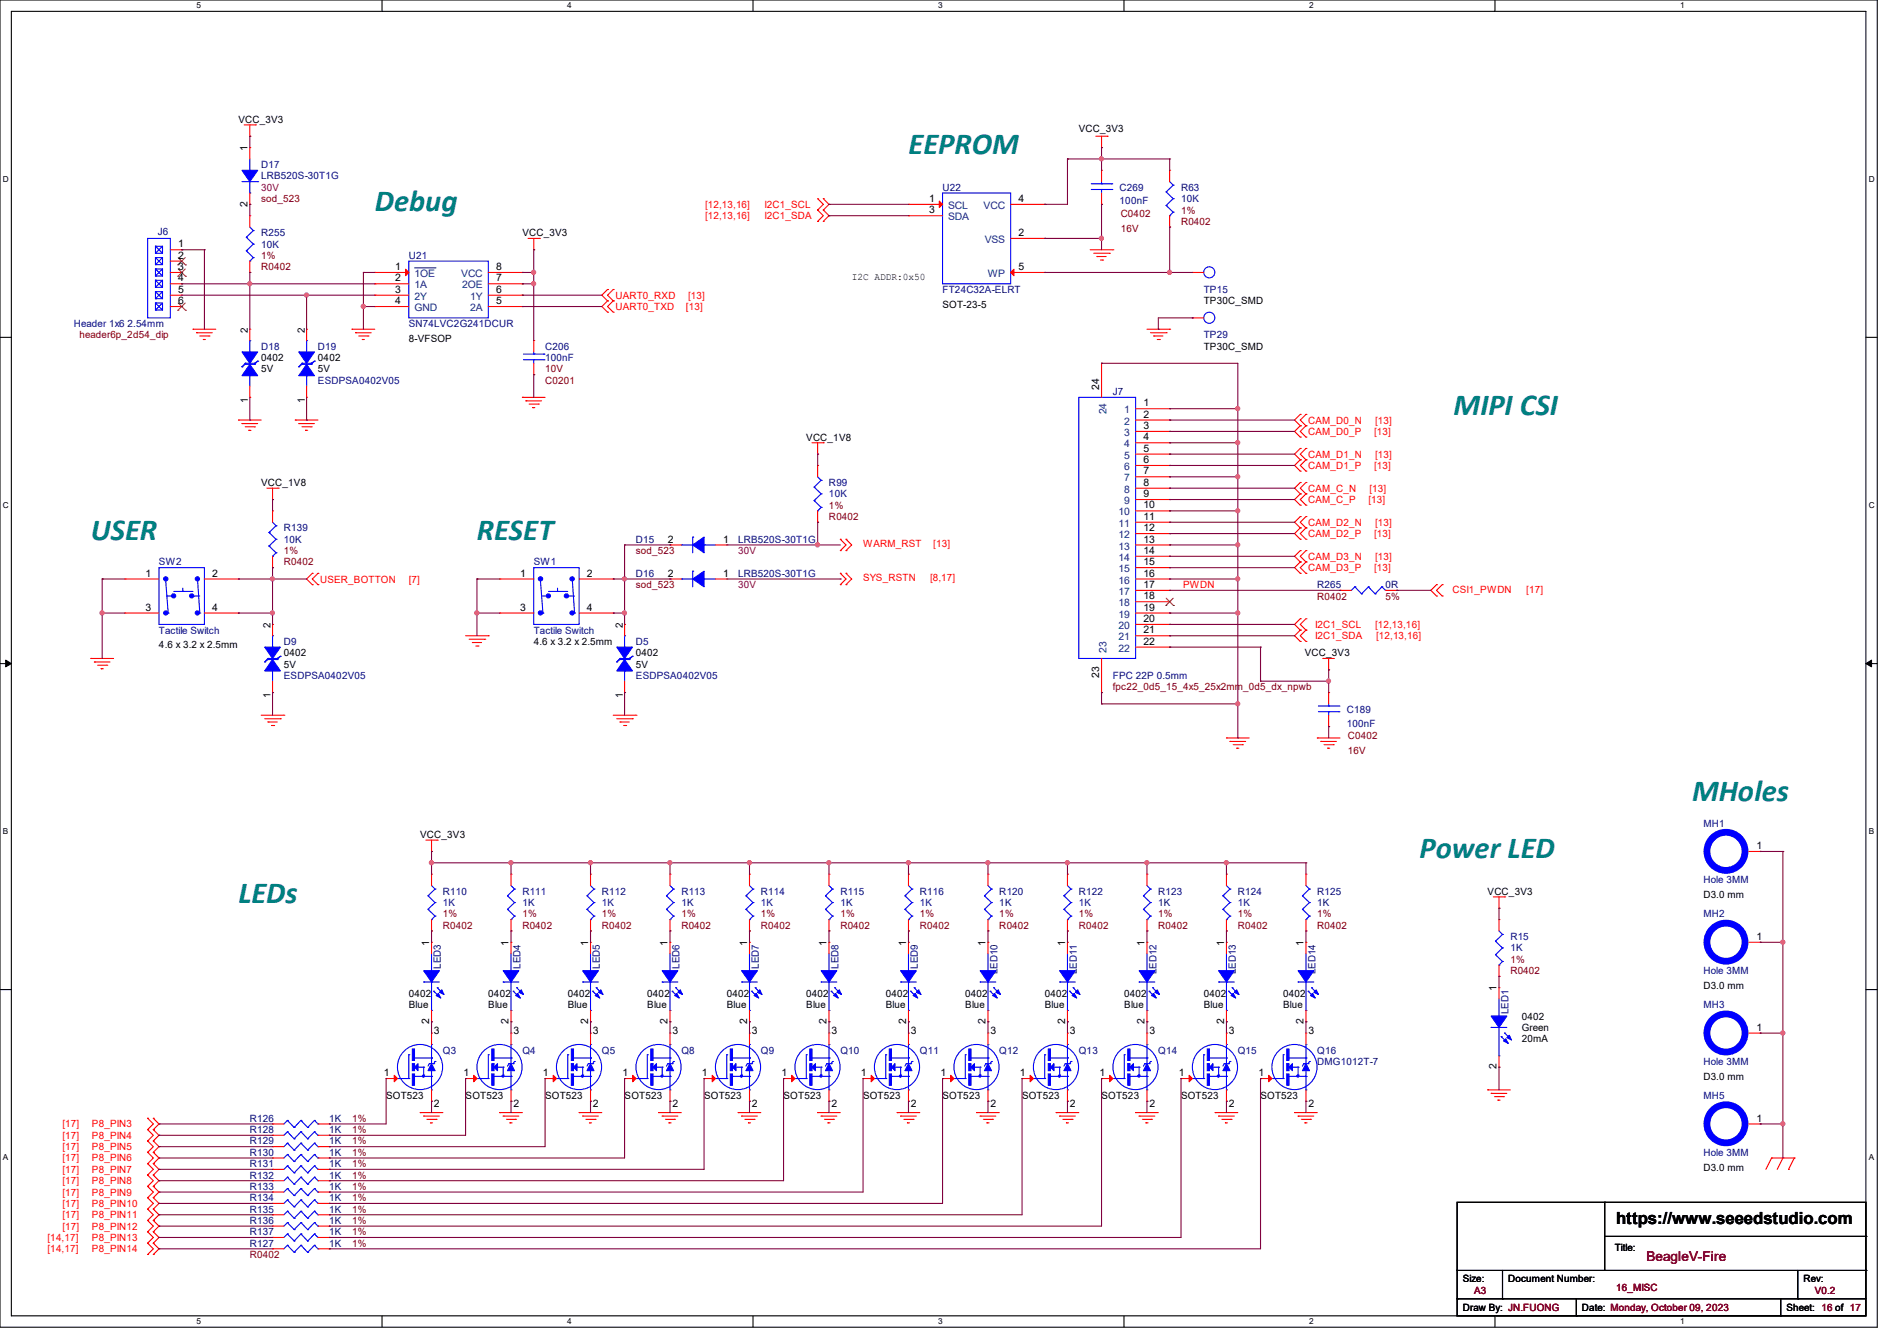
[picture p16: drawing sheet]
<svg xmlns="http://www.w3.org/2000/svg" width="297mm" height="210mm" viewBox="0 0 297 210" stroke-linecap="round" stroke-linejoin="round" font-family="sans-serif">
<defs><g id="words">
<g font-size="4.8" fill="#008080">
<text x="142.2" y="24.1">EEPROM</text>
<text x="58.7" y="33">Debug</text>
<text x="227.6" y="65">MIPI CSI</text>
<text x="14.2" y="84.6">USER</text>
<text x="74.7" y="84.6">RESET</text>
<text x="264.9" y="125.5">MHoles</text>
<text x="222.2" y="134.4">Power LED</text>
<text x="37.3" y="141.5">LEDs</text>
</g>
<text font-size="2.6" x="253" y="191.8">https://www.seeedstudio.com</text>
<text font-size="2.1" fill="#800000" x="257.8" y="197.5">BeagleV-Fire</text>
<g font-size="1.6">
<text x="37.3" y="19.2">VCC_3V3</text>
<text x="38.7" y="23.7" transform="rotate(-90 38.7 23.7)">1</text>
<text x="168.9" y="20.7">VCC_3V3</text>
<text x="38.7" y="32.3" transform="rotate(-90 38.7 32.3)">2</text>
<text x="145.5" y="31.6">1</text>
<text x="145.5" y="33.4">3</text>
<text x="159.5" y="31.6">4</text>
<text x="27.9" y="38.7">1</text>
<text x="27.9" y="40.5">2</text>
<text x="81.8" y="37">VCC_3V3</text>
<text x="159.5" y="37">2</text>
<text x="27.9" y="42.3">3</text>
<text x="27.9" y="44.1">4</text>
<text x="27.9" y="45.8">5</text>
<text x="27.9" y="47.6">6</text>
<text x="61.9" y="44.1">2</text>
<text x="61.9" y="42.3">1</text>
<text x="61.9" y="47.6">4</text>
<text x="61.9" y="45.8">3</text>
<text x="77.7" y="44.1">7</text>
<text x="77.7" y="42.3">8</text>
<text x="77.7" y="47.6">5</text>
<text x="77.7" y="45.8">6</text>
<text x="133.3" y="43.9">I2C ADDR:0x50</text>
<text x="159.5" y="42.3">5</text>
<text x="188.5" y="47.7">TP30C_SMD</text>
<text x="38.8" y="52.1" transform="rotate(-90 38.8 52.1)">2</text>
<text x="47.7" y="52.1" transform="rotate(-90 47.7 52.1)">2</text>
<text x="64" y="53.5">8-VFSOP</text>
<text x="147.6" y="48.2">SOT-23-5</text>
<text x="40.9" y="56.6">0402</text>
<text x="40.9" y="58.3">5V</text>
<text x="49.8" y="56.6">0402</text>
<text x="49.8" y="58.3">5V</text>
<text x="188.5" y="54.8">TP30C_SMD</text>
<text x="38.8" y="63.1" transform="rotate(-90 38.8 63.1)">1</text>
<text x="47.7" y="63.1" transform="rotate(-90 47.7 63.1)">1</text>
<text x="172.1" y="61" transform="rotate(-90 172.1 61)">24</text>
<text x="179" y="63.6">1</text>
<text x="179" y="65.4">2</text>
<text x="126.2" y="69">VCC_1V8</text>
<text x="179" y="67.2">3</text>
<text x="179" y="69">4</text>
<text x="179" y="70.7">5</text>
<text x="40.9" y="76.1">VCC_1V8</text>
<text x="179" y="72.5">6</text>
<text x="179" y="74.3">7</text>
<text x="179" y="76.1">8</text>
<text x="179" y="77.9">9</text>
<text x="179" y="79.6">10</text>
<text x="179" y="81.4">11</text>
<text x="179" y="83.2">12</text>
<text x="104.6" y="85">2</text>
<text x="113.2" y="85">1</text>
<text x="179" y="85">13</text>
<text x="179" y="86.7">14</text>
<text x="179" y="88.5">15</text>
<text x="22.8" y="90.3">1</text>
<text x="22.8" y="95.6">3</text>
<text x="33.2" y="90.3">2</text>
<text x="33.2" y="95.6">4</text>
<text x="81.4" y="90.3">1</text>
<text x="81.4" y="95.6">3</text>
<text x="91.9" y="90.3">2</text>
<text x="91.9" y="95.6">4</text>
<text x="104.6" y="90.3">2</text>
<text x="113.2" y="90.3">1</text>
<text x="179" y="90.3">16</text>
<text x="179" y="92.1">17</text>
<text x="179" y="93.9">18</text>
<text x="179" y="95.6">19</text>
<text x="24.9" y="101.6">4.6 x 3.2 x 2.5mm</text>
<text x="42.4" y="98.3" transform="rotate(-90 42.4 98.3)">2</text>
<text x="83.6" y="101">4.6 x 3.2 x 2.5mm</text>
<text x="97.5" y="98.3" transform="rotate(-90 97.5 98.3)">2</text>
<text x="179" y="97.4">20</text>
<text x="179" y="99.2">21</text>
<text x="179" y="101">22</text>
<text x="44.4" y="102.8">0402</text>
<text x="44.4" y="104.6">5V</text>
<text x="99.6" y="102.8">0402</text>
<text x="99.6" y="104.6">5V</text>
<text x="172.1" y="106.1" transform="rotate(-90 172.1 106.1)">23</text>
<text x="204.3" y="102.8">VCC_3V3</text>
<text x="42.4" y="109.3" transform="rotate(-90 42.4 109.3)">1</text>
<text x="97.5" y="109.3" transform="rotate(-90 97.5 109.3)">1</text>
<text x="65.8" y="131.2">VCC_3V3</text>
<text x="275" y="133">1</text>
<text x="232.9" y="140.1">VCC_3V3</text>
<text x="266.7" y="140.7">D3.0 mm</text>
<text x="67.2" y="148.1" transform="rotate(-90 67.2 148.1)">1</text>
<text x="79.6" y="148.1" transform="rotate(-90 79.6 148.1)">1</text>
<text x="92.1" y="148.1" transform="rotate(-90 92.1 148.1)">1</text>
<text x="104.5" y="148.1" transform="rotate(-90 104.5 148.1)">1</text>
<text x="117" y="148.1" transform="rotate(-90 117 148.1)">1</text>
<text x="129.4" y="148.1" transform="rotate(-90 129.4 148.1)">1</text>
<text x="141.9" y="148.1" transform="rotate(-90 141.9 148.1)">1</text>
<text x="154.3" y="148.1" transform="rotate(-90 154.3 148.1)">1</text>
<text x="166.8" y="148.1" transform="rotate(-90 166.8 148.1)">1</text>
<text x="179.2" y="148.1" transform="rotate(-90 179.2 148.1)">1</text>
<text x="191.6" y="148.1" transform="rotate(-90 191.6 148.1)">1</text>
<text x="204.1" y="148.1" transform="rotate(-90 204.1 148.1)">1</text>
<text x="275" y="147.2">1</text>
<text x="234.3" y="155.2" transform="rotate(-90 234.3 155.2)">1</text>
<text x="266.7" y="154.9">D3.0 mm</text>
<text x="64" y="156.1">0402</text>
<text x="64" y="157.9">Blue</text>
<text x="67.2" y="160.4" transform="rotate(-90 67.2 160.4)">2</text>
<text x="67.9" y="162">3</text>
<text x="76.5" y="156.1">0402</text>
<text x="76.5" y="157.9">Blue</text>
<text x="79.6" y="160.4" transform="rotate(-90 79.6 160.4)">2</text>
<text x="80.4" y="162">3</text>
<text x="88.9" y="156.1">0402</text>
<text x="88.9" y="157.9">Blue</text>
<text x="92.1" y="160.4" transform="rotate(-90 92.1 160.4)">2</text>
<text x="92.8" y="162">3</text>
<text x="101.3" y="156.1">0402</text>
<text x="101.3" y="157.9">Blue</text>
<text x="104.5" y="160.4" transform="rotate(-90 104.5 160.4)">2</text>
<text x="105.3" y="162">3</text>
<text x="113.8" y="156.1">0402</text>
<text x="113.8" y="157.9">Blue</text>
<text x="117" y="160.4" transform="rotate(-90 117 160.4)">2</text>
<text x="117.7" y="162">3</text>
<text x="126.2" y="156.1">0402</text>
<text x="126.2" y="157.9">Blue</text>
<text x="129.4" y="160.4" transform="rotate(-90 129.4 160.4)">2</text>
<text x="130.2" y="162">3</text>
<text x="138.7" y="156.1">0402</text>
<text x="138.7" y="157.9">Blue</text>
<text x="141.9" y="160.4" transform="rotate(-90 141.9 160.4)">2</text>
<text x="142.6" y="162">3</text>
<text x="151.1" y="156.1">0402</text>
<text x="151.1" y="157.9">Blue</text>
<text x="154.3" y="160.4" transform="rotate(-90 154.3 160.4)">2</text>
<text x="155.1" y="162">3</text>
<text x="163.6" y="156.1">0402</text>
<text x="163.6" y="157.9">Blue</text>
<text x="166.8" y="160.4" transform="rotate(-90 166.8 160.4)">2</text>
<text x="167.5" y="162">3</text>
<text x="176" y="156.1">0402</text>
<text x="176" y="157.9">Blue</text>
<text x="179.2" y="160.4" transform="rotate(-90 179.2 160.4)">2</text>
<text x="180" y="162">3</text>
<text x="188.5" y="156.1">0402</text>
<text x="188.5" y="157.9">Blue</text>
<text x="191.6" y="160.4" transform="rotate(-90 191.6 160.4)">2</text>
<text x="192.4" y="162">3</text>
<text x="200.9" y="156.1">0402</text>
<text x="200.9" y="157.9">Blue</text>
<text x="204.1" y="160.4" transform="rotate(-90 204.1 160.4)">2</text>
<text x="204.8" y="162">3</text>
<text x="238.3" y="159.7">0402</text>
<text x="238.3" y="161.5">Green</text>
<text x="275" y="161.4">1</text>
<text x="234.3" y="167.5" transform="rotate(-90 234.3 167.5)">2</text>
<text x="238.3" y="163.2">20mA</text>
<text x="60.1" y="168.5">1</text>
<text x="60.5" y="172.1">SOT523</text>
<text x="67.9" y="173.4">2</text>
<text x="72.6" y="168.5">1</text>
<text x="72.9" y="172.1">SOT523</text>
<text x="80.4" y="173.4">2</text>
<text x="85" y="168.5">1</text>
<text x="85.3" y="172.1">SOT523</text>
<text x="92.8" y="173.4">2</text>
<text x="97.4" y="168.5">1</text>
<text x="97.8" y="172.1">SOT523</text>
<text x="105.3" y="173.4">2</text>
<text x="109.9" y="168.5">1</text>
<text x="110.2" y="172.1">SOT523</text>
<text x="117.7" y="173.4">2</text>
<text x="122.3" y="168.5">1</text>
<text x="122.7" y="172.1">SOT523</text>
<text x="130.2" y="173.4">2</text>
<text x="134.8" y="168.5">1</text>
<text x="135.1" y="172.1">SOT523</text>
<text x="142.6" y="173.4">2</text>
<text x="147.2" y="168.5">1</text>
<text x="147.6" y="172.1">SOT523</text>
<text x="155.1" y="173.4">2</text>
<text x="159.7" y="168.5">1</text>
<text x="160" y="172.1">SOT523</text>
<text x="167.5" y="173.4">2</text>
<text x="172.1" y="168.5">1</text>
<text x="172.5" y="172.1">SOT523</text>
<text x="180" y="173.4">2</text>
<text x="184.6" y="168.5">1</text>
<text x="184.9" y="172.1">SOT523</text>
<text x="192.4" y="173.4">2</text>
<text x="197" y="168.5">1</text>
<text x="197.4" y="172.1">SOT523</text>
<text x="204.8" y="173.4">2</text>
<text x="266.7" y="169.1">D3.0 mm</text>
<text x="275" y="175.6">1</text>
<text x="266.7" y="183.3">D3.0 mm</text>
<text x="252.8" y="196">Title:</text>
<text x="229" y="200.7">Size:</text>
<text x="236.1" y="200.7">Document Number:</text>
<text x="282.4" y="200.7">Rev:</text>
<text x="229" y="205.4">Draw By: JN.FUONG</text>
<text x="247.7" y="205.4">Date: Monday, October 09, 2023</text>
<text x="279.7" y="205.4">Sheet: 16 of 17</text>
</g>
<g font-size="1.6" fill="#000080">
<text x="40.9" y="26.3">D17</text>
<text x="40.9" y="28.1">LRB520S-30T1G</text>
<text x="147.6" y="29.9">U22</text>
<text x="175.3" y="29.9">C269</text>
<text x="184.9" y="29.9">R63</text>
<text x="175.3" y="32">100nF</text>
<text x="184.9" y="31.7">10K</text>
<text x="24.7" y="36.8">J6</text>
<text x="40.9" y="37">R255</text>
<text x="40.9" y="38.8">10K</text>
<text x="64" y="40.6">U21</text>
<text x="147.6" y="45.9">FT24C32A-ELRT</text>
<text x="188.5" y="45.9">TP15</text>
<text x="11.6" y="51.2">Header 1x6 2.54mm</text>
<text x="64" y="51.2">SN74LVC2G241DCUR</text>
<text x="188.5" y="53">TP29</text>
<text x="40.9" y="54.8">D18</text>
<text x="49.8" y="54.8">D19</text>
<text x="85.3" y="54.8">C206</text>
<text x="85.3" y="56.6">100nF</text>
<text x="49.8" y="60.1">ESDPSA0402V05</text>
<text x="174.2" y="61.9">J7</text>
<text x="129.8" y="76.1">R99</text>
<text x="129.8" y="77.9">10K</text>
<text x="44.4" y="83.2">R139</text>
<text x="24.9" y="88.6">SW2</text>
<text x="44.4" y="85">10K</text>
<text x="83.6" y="88.6">SW1</text>
<text x="99.6" y="85">D15</text>
<text x="115.6" y="85">LRB520S-30T1G</text>
<text x="99.6" y="90.3">D16</text>
<text x="115.6" y="90.3">LRB520S-30T1G</text>
<text x="206.2" y="92.1">R265</text>
<text x="216.9" y="92.1">0R</text>
<text x="24.9" y="99.2">Tactile Switch</text>
<text x="44.4" y="101">D9</text>
<text x="83.6" y="99.2">Tactile Switch</text>
<text x="99.6" y="101">D5</text>
<text x="44.4" y="106.3">ESDPSA0402V05</text>
<text x="99.6" y="106.3">ESDPSA0402V05</text>
<text x="174.2" y="106.3">FPC 22P 0.5mm</text>
<text x="210.9" y="111.7">C189</text>
<text x="210.9" y="113.8">100nF</text>
<text x="266.7" y="129.5">MH1</text>
<text x="69.3" y="140.1">R110</text>
<text x="69.3" y="141.9">1K</text>
<text x="81.8" y="140.1">R111</text>
<text x="81.8" y="141.9">1K</text>
<text x="94.2" y="140.1">R112</text>
<text x="94.2" y="141.9">1K</text>
<text x="106.7" y="140.1">R113</text>
<text x="106.7" y="141.9">1K</text>
<text x="119.1" y="140.1">R114</text>
<text x="119.1" y="141.9">1K</text>
<text x="131.6" y="140.1">R115</text>
<text x="131.6" y="141.9">1K</text>
<text x="144" y="140.1">R116</text>
<text x="144" y="141.9">1K</text>
<text x="156.5" y="140.1">R120</text>
<text x="156.5" y="141.9">1K</text>
<text x="168.9" y="140.1">R122</text>
<text x="168.9" y="141.9">1K</text>
<text x="181.4" y="140.1">R123</text>
<text x="181.4" y="141.9">1K</text>
<text x="193.8" y="140.1">R124</text>
<text x="193.8" y="141.9">1K</text>
<text x="206.2" y="140.1">R125</text>
<text x="206.2" y="141.9">1K</text>
<text x="266.7" y="138.3">Hole 3MM</text>
<text x="266.7" y="143.7">MH2</text>
<text x="236.5" y="147.2">R15</text>
<text x="236.5" y="149">1K</text>
<text x="69" y="151.7" transform="rotate(-90 69 151.7)">LED3</text>
<text x="81.5" y="151.7" transform="rotate(-90 81.5 151.7)">LED4</text>
<text x="93.9" y="151.7" transform="rotate(-90 93.9 151.7)">LED5</text>
<text x="106.4" y="151.7" transform="rotate(-90 106.4 151.7)">LED6</text>
<text x="118.8" y="151.7" transform="rotate(-90 118.8 151.7)">LED7</text>
<text x="131.3" y="151.7" transform="rotate(-90 131.3 151.7)">LED8</text>
<text x="143.7" y="151.7" transform="rotate(-90 143.7 151.7)">LED9</text>
<text x="156.2" y="152.6" transform="rotate(-90 156.2 152.6)">LED10</text>
<text x="168.6" y="152.6" transform="rotate(-90 168.6 152.6)">LED11</text>
<text x="181.1" y="152.6" transform="rotate(-90 181.1 152.6)">LED12</text>
<text x="193.5" y="152.6" transform="rotate(-90 193.5 152.6)">LED13</text>
<text x="205.9" y="152.6" transform="rotate(-90 205.9 152.6)">LED14</text>
<text x="266.7" y="152.6">Hole 3MM</text>
<text x="236.2" y="158.8" transform="rotate(-90 236.2 158.8)">LED1</text>
<text x="266.7" y="157.9">MH3</text>
<text x="69.3" y="165">Q3</text>
<text x="81.8" y="165">Q4</text>
<text x="94.2" y="165">Q5</text>
<text x="106.7" y="165">Q8</text>
<text x="119.1" y="165">Q9</text>
<text x="131.6" y="165">Q10</text>
<text x="144" y="165">Q11</text>
<text x="156.5" y="165">Q12</text>
<text x="168.9" y="165">Q13</text>
<text x="181.4" y="165">Q14</text>
<text x="193.8" y="165">Q15</text>
<text x="206.2" y="165">Q16</text>
<text x="206.2" y="166.8">DMG1012T-7</text>
<text x="266.7" y="166.8">Hole 3MM</text>
<text x="266.7" y="172.1">MH5</text>
<text x="39.1" y="175.7">R126</text>
<text x="39.1" y="177.5">R128</text>
<text x="39.1" y="179.2">R129</text>
<text x="51.6" y="175.7">1K</text>
<text x="51.6" y="177.5">1K</text>
<text x="51.6" y="179.2">1K</text>
<text x="39.1" y="184.6">R132</text>
<text x="39.1" y="181">R130</text>
<text x="39.1" y="182.8">R131</text>
<text x="51.6" y="184.6">1K</text>
<text x="51.6" y="181">1K</text>
<text x="51.6" y="182.8">1K</text>
<text x="266.7" y="181">Hole 3MM</text>
<text x="39.1" y="189.9">R135</text>
<text x="39.1" y="186.3">R133</text>
<text x="39.1" y="191.7">R136</text>
<text x="39.1" y="188.1">R134</text>
<text x="51.6" y="189.9">1K</text>
<text x="51.6" y="186.3">1K</text>
<text x="51.6" y="191.7">1K</text>
<text x="51.6" y="188.1">1K</text>
<text x="39.1" y="193.5">R137</text>
<text x="39.1" y="195.2">R127</text>
<text x="51.6" y="193.5">1K</text>
<text x="51.6" y="195.2">1K</text>
</g>
<g font-size="1.6" fill="#800040">
<text x="40.9" y="29.9">30V</text>
<text x="115.6" y="86.8">30V</text>
<text x="115.6" y="92.1">30V</text>
</g>
<g font-size="1.6" fill="#800000">
<text x="40.9" y="31.7">sod_523</text>
<text x="175.5" y="34">C0402</text>
<text x="184.9" y="33.4">1%</text>
<text x="184.9" y="35.2">R0402</text>
<text x="40.9" y="40.6">1%</text>
<text x="175.5" y="36.3">16V</text>
<text x="40.9" y="42.3">R0402</text>
<text x="12.4" y="53">header6p_2d54_dip</text>
<text x="85.3" y="58.3">10V</text>
<text x="85.3" y="60.1">C0201</text>
<text x="129.8" y="79.7">1%</text>
<text x="129.8" y="81.4">R0402</text>
<text x="44.4" y="86.8">1%</text>
<text x="44.4" y="88.6">R0402</text>
<text x="99.6" y="86.8">sod_523</text>
<text x="99.6" y="92.1">sod_523</text>
<text x="206.2" y="93.9">R0402</text>
<text x="216.9" y="93.9">5%</text>
<text x="174.2" y="108.1">fpc22_0d5_15_4x5_25x2mm_0d5_dx_npwb</text>
<text x="211" y="115.8">C0402</text>
<text x="211" y="118.1">16V</text>
<text x="69.3" y="143.7">1%</text>
<text x="81.8" y="143.7">1%</text>
<text x="94.2" y="143.7">1%</text>
<text x="106.7" y="143.7">1%</text>
<text x="119.1" y="143.7">1%</text>
<text x="131.6" y="143.7">1%</text>
<text x="144" y="143.7">1%</text>
<text x="156.5" y="143.7">1%</text>
<text x="168.9" y="143.7">1%</text>
<text x="181.4" y="143.7">1%</text>
<text x="193.8" y="143.7">1%</text>
<text x="206.2" y="143.7">1%</text>
<text x="69.3" y="145.5">R0402</text>
<text x="81.8" y="145.5">R0402</text>
<text x="94.2" y="145.5">R0402</text>
<text x="106.7" y="145.5">R0402</text>
<text x="119.1" y="145.5">R0402</text>
<text x="131.6" y="145.5">R0402</text>
<text x="144" y="145.5">R0402</text>
<text x="156.5" y="145.5">R0402</text>
<text x="168.9" y="145.5">R0402</text>
<text x="181.4" y="145.5">R0402</text>
<text x="193.8" y="145.5">R0402</text>
<text x="206.2" y="145.5">R0402</text>
<text x="236.5" y="150.8">1%</text>
<text x="236.5" y="152.6">R0402</text>
<text x="55.1" y="175.7">1%</text>
<text x="55.1" y="177.5">1%</text>
<text x="55.1" y="179.2">1%</text>
<text x="55.1" y="184.6">1%</text>
<text x="55.1" y="181">1%</text>
<text x="55.1" y="182.8">1%</text>
<text x="55.1" y="189.9">1%</text>
<text x="55.1" y="186.3">1%</text>
<text x="55.1" y="191.7">1%</text>
<text x="55.1" y="188.1">1%</text>
<text x="39.1" y="197">R0402</text>
<text x="55.1" y="193.5">1%</text>
<text x="55.1" y="195.2">1%</text>
<text x="230.8" y="202.7">A3</text>
<text x="253" y="202.2">16_MISC</text>
<text x="284.1" y="202.7">V0.2</text>
</g>
<g font-size="1.6" fill="#f00">
<text x="110.4" y="32.6">[12,13,16]</text>
<text x="110.4" y="34.3">[12,13,16]</text>
<text x="119.7" y="32.6">I2C1_SCL</text>
<text x="119.7" y="34.3">I2C1_SDA</text>
<text x="96.3" y="46.8">UART0_RXD</text>
<text x="107.7" y="46.8">[13]</text>
<text x="96.3" y="48.6">UART0_TXD</text>
<text x="107.4" y="48.6">[13]</text>
<text x="204.8" y="66.3">CAM_D0_N</text>
<text x="204.8" y="68.1">CAM_D0_P</text>
<text x="204.8" y="71.7">CAM_D1_N</text>
<text x="215.1" y="68.1">[13]</text>
<text x="215.3" y="66.3">[13]</text>
<text x="215.3" y="71.7">[13]</text>
<text x="204.8" y="73.4">CAM_D1_P</text>
<text x="204.8" y="77">CAM_C_N</text>
<text x="214.4" y="77">[13]</text>
<text x="215.1" y="73.4">[13]</text>
<text x="204.8" y="78.8">CAM_C_P</text>
<text x="204.8" y="82.3">CAM_D2_N</text>
<text x="214.2" y="78.8">[13]</text>
<text x="215.3" y="82.3">[13]</text>
<text x="135.1" y="85.7">WARM_RST</text>
<text x="146.1" y="85.7">[13]</text>
<text x="204.8" y="84.1">CAM_D2_P</text>
<text x="204.8" y="87.7">CAM_D3_N</text>
<text x="204.8" y="89.4">CAM_D3_P</text>
<text x="215.1" y="84.1">[13]</text>
<text x="215.1" y="89.4">[13]</text>
<text x="215.3" y="87.7">[13]</text>
<text x="50.1" y="91.2">USER_BOTTON</text>
<text x="64" y="91.2">[7]</text>
<text x="135.1" y="91.1">SYS_RSTN</text>
<text x="145.6" y="91.1">[8,17]</text>
<text x="185.2" y="92.1">PWDN</text>
<text x="227.4" y="92.8">CSI1_PWDN</text>
<text x="239" y="92.8">[17]</text>
<text x="205.9" y="98.3">I2C1_SCL</text>
<text x="205.9" y="100.1">I2C1_SDA</text>
<text x="215.3" y="98.3">[12,13,16]</text>
<text x="215.5" y="100.1">[12,13,16]</text>
<text x="9.8" y="176.6">[17]</text>
<text x="9.8" y="178.3">[17]</text>
<text x="14.4" y="176.6">P8_PIN3</text>
<text x="14.4" y="178.3">P8_PIN4</text>
<text x="9.8" y="180.1">[17]</text>
<text x="9.8" y="181.9">[17]</text>
<text x="9.8" y="183.7">[17]</text>
<text x="9.8" y="185.5">[17]</text>
<text x="14.4" y="180.1">P8_PIN5</text>
<text x="14.4" y="181.9">P8_PIN6</text>
<text x="14.4" y="183.7">P8_PIN7</text>
<text x="14.4" y="185.5">P8_PIN8</text>
<text x="9.8" y="187.2">[17]</text>
<text x="9.8" y="189">[17]</text>
<text x="9.8" y="190.8">[17]</text>
<text x="14.4" y="187.2">P8_PIN9</text>
<text x="14.4" y="189">P8_PIN10</text>
<text x="14.4" y="190.8">P8_PIN11</text>
<text x="7.5" y="194.3">[14,17]</text>
<text x="7.5" y="196.1">[14,17]</text>
<text x="9.8" y="192.6">[17]</text>
<text x="14.4" y="192.6">P8_PIN12</text>
<text x="14.4" y="194.3">P8_PIN13</text>
<text x="14.4" y="196.1">P8_PIN14</text>
</g>
<g font-size="1.6" fill="#004080">
<text x="148.5" y="32.7">SCL</text>
<text x="148.5" y="34.5">SDA</text>
<text x="154" y="32.7">VCC</text>
<text x="154.2" y="38.1">VSS</text>
<text x="64.9" y="45.2">1A</text>
<text x="64.9" y="43.4">1OE</text>
<text x="64.9" y="46.9">2Y</text>
<text x="72.2" y="43.4">VCC</text>
<text x="72.3" y="45.2">2OE</text>
<text x="73.6" y="46.9">1Y</text>
<text x="154.7" y="43.4">WP</text>
<text x="64.9" y="48.7">GND</text>
<text x="73.6" y="48.7">2A</text>
<text x="173.2" y="64.9" transform="rotate(-90 173.2 64.9)">24</text>
<text x="176" y="64.7">1</text>
<text x="176" y="66.5">2</text>
<text x="176" y="68.3">3</text>
<text x="176" y="70.1">4</text>
<text x="176" y="71.8">5</text>
<text x="176" y="73.6">6</text>
<text x="176" y="75.4">7</text>
<text x="176" y="77.2">8</text>
<text x="175.1" y="80.7">10</text>
<text x="175.1" y="82.5">11</text>
<text x="176" y="79">9</text>
<text x="175.1" y="84.3">12</text>
<text x="175.1" y="86.1">13</text>
<text x="175.1" y="87.8">14</text>
<text x="175.1" y="89.6">15</text>
<text x="175.1" y="91.4">16</text>
<text x="175.1" y="93.2">17</text>
<text x="175.1" y="95">18</text>
<text x="175.1" y="96.7">19</text>
<text x="175.1" y="98.5">20</text>
<text x="175.1" y="100.3">21</text>
<text x="173.2" y="102.2" transform="rotate(-90 173.2 102.2)">23</text>
<text x="175.1" y="102.1">22</text>
</g>
<g font-size="1.3">
<text x="30.8" y="1.3">5</text>
<text x="88.8" y="1.3">4</text>
<text x="146.9" y="1.3">3</text>
<text x="205" y="1.3">2</text>
<text x="263.1" y="1.3">1</text>
<text x=".5" y="28.4">D</text>
<text x="292.6" y="28.4">D</text>
<text x=".5" y="79.5">C</text>
<text x="292.6" y="79.5">C</text>
<text x=".5" y="130.6">B</text>
<text x="292.6" y="130.6">B</text>
<text x=".5" y="181.7">A</text>
<text x="292.6" y="181.7">A</text>
<text x="30.8" y="207.4">5</text>
<text x="88.8" y="207.4">4</text>
<text x="146.9" y="207.4">3</text>
<text x="205" y="207.4">2</text>
<text x="263.1" y="207.4">1</text>
</g>
</g></defs>
<path d="M0 0h293.9v207.9h-293.9zM1.8 1.8h290.3v204.3h-290.3z" fill="none" stroke="#000" stroke-width=".17"/>
<g fill="#fff">
<path d="M30.8 .2h.7v1.4h-.7z"/>
<path d="M30.8 206.2h.7v1.4h-.7z"/>
</g>
<path d="M59.8 0v1.8M59.8 206.1v1.8" fill="none" stroke="#000" stroke-width=".17"/>
<g fill="#fff">
<path d="M88.8 .2h.7v1.4h-.7z"/>
<path d="M88.8 206.2h.7v1.4h-.7z"/>
</g>
<path d="M117.9 0v1.8M117.9 206.1v1.8" fill="none" stroke="#000" stroke-width=".17"/>
<g fill="#fff">
<path d="M146.9 .2h.7v1.4h-.7z"/>
<path d="M146.9 206.2h.7v1.4h-.7z"/>
</g>
<path d="M176 0v1.8M176 206.1v1.8" fill="none" stroke="#000" stroke-width=".17"/>
<g fill="#fff">
<path d="M205 .2h.7v1.4h-.7z"/>
<path d="M205 206.2h.7v1.4h-.7z"/>
</g>
<path d="M234.1 0v1.8M234.1 206.1v1.8" fill="none" stroke="#000" stroke-width=".17"/>
<g fill="#fff">
<path d="M263.1 .2h.6v1.4h-.6z"/>
<path d="M263.1 206.2h.6v1.4h-.6z"/>
<path d="M.5 27.3h.9v1.4h-.9z"/>
<path d="M292.6 27.3h.9v1.4h-.9z"/>
<path d="M.5 78.4h.9v1.4h-.9z"/>
<path d="M292.6 78.4h.9v1.4h-.9z"/>
</g>
<path d="M0 52.8h1.8M292.1 52.8h1.8" fill="none" stroke="#000" stroke-width=".17"/>
<g fill="#fff">
<path d="M.5 129.5h.8v1.4h-.8z"/>
<path d="M292.6 129.5h.8v1.4h-.8z"/>
</g>
<path d="M0 103.9h1.8M292.1 103.9h1.8" fill="none" stroke="#000" stroke-width=".17"/>
<path d="M.9 103.4l.9 .5-.9 .5zM292.1 103.9l.9-.5v1z" fill="#000" stroke="#000" stroke-width=".16"/>
<g fill="#fff">
<path d="M.5 180.5h.8v1.4h-.8z"/>
<path d="M292.6 180.5h.8v1.4h-.8z"/>
</g>
<g fill="none" stroke="#000" stroke-width=".17">
<path d="M0 155h1.8M292.1 155h1.8M228.1 188.3h64v17.8h-64zM228.1 199h64M235.2 199v4.4M251.2 188.3h.1M251.2 188.3v10.7M251.2 193.6h40.9M281.5 199v4.4M292.1 199h.1M292.1 193.6h.1M228.1 203.4h.1"/>
<path d="M228.1 203.4h64M235.2 203.4h.1M246.8 206.1h.1M246.8 203.4v2.7M278.8 206.1h.1M278.8 203.4v2.7M281.5 203.4h.1"/>
</g>
<g fill="none" stroke="#f00" stroke-width=".17">
<path d="M38.2 19.6h1.8M39.1 19.6v1.7M40 19.6h.1M26.7 39.1h1.7M28.4 39.1h.1M39.1 21.3h.1M39.1 23.1h.1M39.1 32h.1M39.1 33.8h.1M39.1 23.1v1.8M39.1 30.2v1.8M39.1 33.8v1.8"/>
<path d="M82.7 37.3h1.8M83.6 39.1h.1M83.6 37.3v1.8M84.5 37.3h.1M128 32.9h.1M128 31.1h.1M128 34.7h.1M128 31.1l.9 .9-.9 .9M128 32.9l.9 .9-.9 .9M128.9 31.1h.1M128.9 32.9h.1M128.9 34.7h.1"/>
<path d="M128.9 31.1l.9 .9-.9 .9M128.9 32.9l.9 .9-.9 .9M142.2 32h.1M142.2 33.8h.1M142.2 32h5.4M142.2 33.8h5.4M158.2 37.3h5.4M158.2 32h5.4M163.6 32h.1M163.6 37.3h.1M170.7 39.1h3.5M171.2 39.7h2.5"/>
<path d="M171.6 21.3h1.8M172.5 23.1h.1M172.5 26.7h.1M172.5 32h.1M172.5 21.3v1.8M172.5 26.7v1.7M172.5 30.2v1.8M173.4 21.3h.1M173.7 39.7h.1M174.2 39.1h.1M183.1 26.7h.1M183.1 35.6h.1"/>
<path d="M183.1 26.7v1.7M183.1 33.8v1.8M26.7 44.4h1.7M26.7 42.7h1.7M26.7 48h1.7M26.7 46.2h1.7M26.7 40.9h1.7M28.4 40.9h.1M28.4 42.7h.1M28.4 44.4h.1M28.4 46.2h.1M28.4 48h.1"/>
<path d="M30.2 51.6h.1M30.2 51.6h3.6M30.8 52.1h.1M30.8 52.1h2.4M31.3 52.6h1.4M31.8 53.2h.1M31.8 53.2h.4M32.7 52.6h.1M39.1 42.7h.1M39.1 51.6h.1M39.1 40.9v1.8M39.1 51.6v1.7"/>
<path d="M48 51.6h.1M48 51.6v1.7M55.1 51.6h.1M55.1 51.6h3.6M55.7 52.1h.1M55.7 52.1h2.4M56.2 52.6h1.4M56.7 53.2h.1M56.7 53.2h.4M57.6 52.6h.1M58.7 44.4h.1M58.7 42.7h.1"/>
<path d="M58.7 48h.1M58.7 46.2h.1M58.7 44.4h5.3M58.7 42.7h5.3M58.7 48h5.3M58.7 46.2h5.3M76.5 44.4h5.3M76.5 42.7h5.3M76.5 48h5.3M76.5 46.2h5.3M81.8 44.4h.1M81.8 42.7h.1"/>
<path d="M81.8 48h.1M81.8 46.2h.1M83.6 53.3h.1M83.6 58.7h.1M83.6 53.3v1.8M83.6 56.9v1.8M95.1 45.3h.1M95.1 47.1h.1M95.1 48.9h.1M95.1 45.3l-.9 .9 .9 .9M95.1 47.1l-.9 .9 .9 .9M96 47.1h.1"/>
<path d="M96 45.3h.1M96 48.9h.1M96 45.3l-.9 .9 .9 .9M96 47.1l-.9 .9 .9 .9M158.2 42.7h5.4M163.6 42.7h.1M171.7 40.2h.1M171.7 40.2h1.5M172.3 40.7h.3M172.5 56.9h.1M172.5 56.9v5.3M172.6 40.7h.1"/>
<path d="M179.6 51.6h3.5M180.1 52.1h2.5M180.6 52.6h.1M180.6 52.6h1.5M181.2 53.2h.3M181.5 53.2h.1M182.6 52.1h.1M183.1 51.6h.1M186.7 42.7h.1M186.7 49.8h.1M186.7 42.7h1.8M186.7 49.8h1.8"/>
<path d="M37.3 65.8h.1M37.3 65.8h3.6M37.9 66.3h.1M37.9 66.3h2.4M38.4 66.8h1.4M38.9 67.4h.1M38.9 67.4h.4M39.1 62.2h.1M39.1 60.5v1.7M39.8 66.8h.1M41.8 76.5h1.8M42.7 78.2h.1"/>
<path d="M42.7 76.5v1.7M43.6 76.5h.1M46.2 65.8h.1M46.2 65.8h3.6M46.8 66.3h.1M46.8 66.3h2.4M47.3 66.8h1.4M47.8 67.4h.1M47.8 67.4h.4M48 62.2h.1M48 60.5v1.7M48.7 66.8h.1"/>
<path d="M81.8 62.2h.1M81.8 62.2h3.5M82.3 62.8h.1M82.3 62.8h2.5M82.8 63.3h1.5M83.4 63.8h.1M83.4 63.8h.3M84.3 63.3h.1M127.1 69.3h1.8M128 71.1h.1M128 72.9h.1M128 69.3v1.8"/>
<path d="M128 72.9v1.8M128.9 69.3h.1M177.8 76.5h5.3M177.8 69.3h5.3M177.8 65.8h5.3M177.8 64h5.3M177.8 67.6h5.3M177.8 71.1h5.3M177.8 72.9h5.3M177.8 74.7h5.3M177.8 78.2h5.3M183.1 64h.1"/>
<path d="M183.1 65.8h.1M183.1 67.6h.1M183.1 69.3h.1M183.1 71.1h.1M183.1 72.9h.1M183.1 74.7h.1M183.1 76.5h.1M183.1 78.2h.1M203.6 64.9h.1M203.6 66.7h.1M203.6 68.5h.1M203.6 70.2h.1"/>
<path d="M203.6 72h.1M203.6 73.8h.1M203.6 75.6h.1M203.6 77.3h.1M203.6 79.1h.1M203.6 64.9l-.9 .9 .9 .9M203.6 66.7l-.9 .9 .9 .9M203.6 70.2l-.9 .9 .9 .9M203.6 72l-.9 .9 .9 .9M203.6 75.6l-.9 .9 .9 .8M203.6 77.3l-.9 .9 .9 .9M204.5 66.7h.1"/>
<path d="M204.5 64.9h.1M204.5 68.5h.1M204.5 72h.1M204.5 70.2h.1M204.5 73.8h.1M204.5 77.3h.1M204.5 75.6h.1M204.5 79.1h.1M204.5 64.9l-.9 .9 .9 .9M204.5 66.7l-.9 .9 .9 .9M204.5 70.2l-.9 .9 .9 .9M204.5 72l-.9 .9 .9 .9"/>
<path d="M204.5 75.6l-.9 .9 .9 .8M204.5 77.3l-.9 .9 .9 .9M19.6 90.7h.1M19.6 96h.1M19.6 90.7h5.3M19.6 96h5.3M32 90.7h5.3M32 96h5.3M37.3 90.7h.1M37.3 96h.1M42.7 97.8h.1M42.7 80h.1"/>
<path d="M42.7 88.9h.1M42.7 80v1.8M42.7 87.1v1.8M42.7 97.8v1.8M48.9 89.8h.1M48.9 91.6h.1M48.9 89.8l-.9 .9 .9 .9M49.8 91.6h.1M49.8 89.8h.1M49.8 89.8l-.9 .9 .9 .9M72.9 99.6h3.6M76.5 99.6h.1"/>
<path d="M78.2 90.7h.1M78.2 96h.1M78.2 90.7h5.4M78.2 96h5.4M90.7 90.7h5.3M90.7 96h5.3M96 90.7h.1M96 96h.1M97.8 97.8h.1M97.8 97.8v1.8M104.9 85.3h.1M104.9 90.7h.1"/>
<path d="M104.9 85.3h1.8M104.9 90.7h1.8M112 85.3h1.8M112 90.7h1.8M113.8 85.3h.1M113.8 90.7h.1M128 81.8h.1M128 80v1.8M131.6 91.6h.1M131.6 89.8h.1M131.6 86.2h.1M131.6 84.5h.1"/>
<path d="M131.6 89.8l.9 .9-.9 .9M131.6 84.5l.9 .8-.9 .9M132.5 91.6h.1M132.5 89.8h.1M132.5 86.2h.1M132.5 84.5h.1M132.5 89.8l.8 .9-.8 .9M132.5 84.5l.8 .8-.8 .9M177.8 99.6h5.3M177.8 80h5.3M177.8 81.8h5.3M177.8 83.6h5.3"/>
<path d="M177.8 85.3h5.3M177.8 87.1h5.3M177.8 88.9h5.3M177.8 90.7h5.3M177.8 92.5h5.3M177.8 94.2h5.3M177.8 96h5.3M177.8 97.8h5.3M183.1 80h.1M183.1 81.8h.1M183.1 83.6h.1M183.1 85.3h.1"/>
<path d="M183.1 87.1h.1M183.1 88.9h.1M183.1 90.7h.1M183.1 92.5h.1M183.1 94.2h.1M183.1 96h.1M183.1 97.8h.1M183.1 99.6h.1M203.6 80.9h.1M203.6 82.7h.1M203.6 84.5h.1M203.6 86.2h.1"/>
<path d="M203.6 88h.1M203.6 89.8h.1M203.6 96.9h.1M203.6 98.7h.1M203.6 80.9l-.9 .9 .9 .9M203.6 82.7l-.9 .9 .9 .9M203.6 86.2l-.9 .9 .9 .9M203.6 88l-.9 .9 .9 .9M203.6 96.9l-.9 .9 .9 .9M203.6 98.7l-.9 .9 .9 .9M204.5 82.7h.1M204.5 80.9h.1"/>
<path d="M204.5 84.5h.1M204.5 88h.1M204.5 86.2h.1M204.5 89.8h.1M204.5 98.7h.1M204.5 96.9h.1M204.5 80.9l-.9 .9 .9 .9M204.5 82.7l-.9 .9 .9 .9M204.5 86.2l-.9 .9 .9 .9M204.5 88l-.9 .9 .9 .9M204.5 96.9l-.9 .9 .9 .9M204.5 98.7l-.9 .9 .9 .9"/>
<path d="M209.8 92.5h.1M209.8 92.5h1.8M216.9 92.5h1.8M218.7 92.5h.1M224.9 93.3h.1M224.9 91.6h.1M224.9 91.6l-.9 .9 .9 .8M225.8 91.6h.1M225.8 93.3h.1M225.8 91.6l-.9 .9 .9 .8M14.2 103.1h.1M14.2 103.1h3.6"/>
<path d="M14.8 103.7h.1M14.8 103.7h2.4M15.3 104.2h1.4M15.8 104.7h.1M15.8 104.7h.4M16.7 104.2h.1M40.9 112h3.5M41.4 112.6h2.5M42 113.1h.1M42 113.1h1.4M42.5 113.6h.3M42.7 108.5h.1"/>
<path d="M42.7 106.7v1.8M42.8 113.6h.1M43.9 112.6h.1M44.4 112h.1M73.4 100.1h2.5M74 100.6h.1M74 100.6h1.4M74.5 101.2h.3M74.8 101.2h.1M75.9 100.1h.1M96 112h3.6M96.6 112.6h2.4"/>
<path d="M97.1 113.1h.1M97.1 113.1h1.4M97.6 113.6h.4M97.8 108.5h.1M97.8 106.7v1.8M98 113.6h.1M99 112.6h.1M99.6 112h.1M172.5 108.5h.1M172.5 103.1v5.4M177.8 101.3h5.3M183.1 101.3h.1"/>
<path d="M192 115.6h.1M192 115.6h3.6M192.6 116.1h.1M192.6 116.1h2.4M193.1 116.6h1.4M193.6 117.2h.1M193.6 117.2h.4M194.5 116.6h.1M203.6 100.5h.1M204.5 100.5h.1M206.2 115.6h.1M206.2 115.6h3.6"/>
<path d="M206.8 116.1h.1M206.8 116.1h2.5M207.1 103.1h.1M207.1 103.1h1.8M207.3 116.6h1.4M207.9 117.2h.1M207.9 117.2h.3M208 104.9h.1M208 108.5h.1M208 113.8h.1M208 103.1v1.8M208 108.5v1.7"/>
<path d="M208 112v1.8M208.7 116.6h.1M66.7 131.6h1.8M67.6 133.3h.1M67.6 136.9h.1M67.6 131.6v1.7M67.6 136.9v1.8M68.5 131.6h.1M80 136.9h.1M80 136.9v1.8M92.5 136.9h.1M92.5 136.9v1.8"/>
<path d="M104.9 136.9h.1M104.9 136.9v1.8M117.3 136.9h.1M117.3 136.9v1.8M129.8 136.9h.1M129.8 136.9v1.8M142.2 136.9h.1M142.2 136.9v1.8M154.7 136.9h.1M154.7 136.9v1.8M167.1 136.9h.1M167.1 136.9v1.8"/>
<path d="M179.6 136.9h.1M179.6 136.9v1.8M192 136.9h.1M192 136.9v1.8M204.5 136.9h.1M204.5 136.9v1.8M273.8 133.3h1.8M275.6 133.3h.1M67.6 147.6h.1M67.6 145.8h.1M67.6 144v1.8M67.6 147.6v1.8"/>
<path d="M67.6 158.2v1.8M80 145.8h.1M80 147.6h.1M80 144v1.8M80 147.6v1.8M80 158.2v1.8M92.5 145.8h.1M92.5 147.6h.1M92.5 144v1.8M92.5 147.6v1.8M92.5 158.2v1.8M104.9 147.6h.1"/>
<path d="M104.9 145.8h.1M104.9 144v1.8M104.9 147.6v1.8M104.9 158.2v1.8M117.3 145.8h.1M117.3 147.6h.1M117.3 144v1.8M117.3 147.6v1.8M117.3 158.2v1.8M129.8 147.6h.1M129.8 145.8h.1M129.8 144v1.8"/>
<path d="M129.8 147.6v1.8M129.8 158.2v1.8M142.2 147.6h.1M142.2 145.8h.1M142.2 144v1.8M142.2 147.6v1.8M142.2 158.2v1.8M154.7 147.6h.1M154.7 145.8h.1M154.7 144v1.8M154.7 147.6v1.8M154.7 158.2v1.8"/>
<path d="M167.1 147.6h.1M167.1 145.8h.1M167.1 144v1.8M167.1 147.6v1.8M167.1 158.2v1.8M179.6 147.6h.1M179.6 145.8h.1M179.6 144v1.8M179.6 147.6v1.8M179.6 158.2v1.8M192 145.8h.1M192 147.6h.1"/>
<path d="M192 144v1.8M192 147.6v1.8M192 158.2v1.8M204.5 145.8h.1M204.5 147.6h.1M204.5 144v1.8M204.5 147.6v1.8M204.5 158.2v1.8M233.8 140.5h1.8M234.7 142.2h.1M234.7 144h.1M234.7 152.9h.1"/>
<path d="M234.7 154.7h.1M234.7 140.5v1.7M234.7 144v1.8M234.7 151.1v1.8M234.7 154.7v1.8M235.6 140.5h.1M273.8 147.6h1.8M275.6 147.6h.1M23.1 176.9h.1M23.1 175.1h.1M23.1 178.7h.1M23.1 175.1l.9 .9-.9 .9"/>
<path d="M23.1 176.9l.9 .9-.9 .9M23.1 178.7l.9 .9-.9 .9M24 175.1h.1M24 176.9h.1M24 178.7h.1M24 175.1l.9 .9-.9 .9M24 176.9l.9 .9-.9 .9M24 178.7l.9 .9-.9 .9M42.7 176h.1M42.7 177.8h.1M42.7 179.6h.1M42.7 176h1.7"/>
<path d="M42.7 177.8h1.7M42.7 179.6h1.7M49.8 176h1.8M49.8 177.8h1.8M49.8 179.6h1.8M51.6 176h.1M51.6 177.8h.1M51.6 179.6h.1M60.5 168.9h.1M60.5 168.9h1.7M65.8 174.2h.1M65.8 174.2h3.5"/>
<path d="M66.3 174.8h.1M66.3 174.8h2.5M66.8 175.3h1.5M67.4 175.9h.1M67.4 175.9h.3M67.6 160h.1M67.6 161.8h.1M67.6 172.5h.1M67.6 161.8v1.8M67.6 170.7v1.8M68.3 175.3h.1M72.9 168.9h.1"/>
<path d="M72.9 168.9h1.8M78.2 174.2h.1M78.2 174.2h3.6M78.8 174.8h.1M78.8 174.8h2.4M79.3 175.3h1.4M79.8 175.9h.1M79.8 175.9h.4M80 160h.1M80 161.8h.1M80 172.5h.1M80 161.8v1.8"/>
<path d="M80 170.7v1.8M80.7 175.3h.1M85.3 168.9h.1M85.3 168.9h1.8M90.7 174.2h.1M90.7 174.2h3.5M91.2 174.8h.1M91.2 174.8h2.5M91.7 175.3h1.5M92.3 175.9h.1M92.3 175.9h.3M92.5 161.8h.1"/>
<path d="M92.5 172.5h.1M92.5 160h.1M92.5 161.8v1.8M92.5 170.7v1.8M93.2 175.3h.1M97.8 168.9h.1M97.8 168.9h1.8M103.1 174.2h.1M103.1 174.2h3.6M103.7 174.8h.1M103.7 174.8h2.4M104.2 175.3h1.4"/>
<path d="M104.7 175.9h.1M104.7 175.9h.4M104.9 160h.1M104.9 161.8h.1M104.9 172.5h.1M104.9 161.8v1.8M104.9 170.7v1.8M105.6 175.3h.1M110.2 168.9h.1M110.2 168.9h1.8M115.6 174.2h.1M115.6 174.2h3.5"/>
<path d="M116.1 174.8h.1M116.1 174.8h2.5M116.6 175.3h1.5M117.2 175.9h.1M117.2 175.9h.3M117.3 161.8h.1M117.3 172.5h.1M117.3 160h.1M117.3 161.8v1.8M117.3 170.7v1.8M118.1 175.3h.1M122.7 168.9h.1"/>
<path d="M122.7 168.9h1.8M128 174.2h.1M128 174.2h3.6M128.6 174.8h.1M128.6 174.8h2.4M129.1 175.3h1.4M129.6 175.9h.1M129.6 175.9h.4M129.8 160h.1M129.8 161.8h.1M129.8 172.5h.1M129.8 161.8v1.8"/>
<path d="M129.8 170.7v1.8M130.5 175.3h.1M135.1 168.9h.1M135.1 168.9h1.8M140.5 174.2h.1M140.5 174.2h3.5M141 174.8h.1M141 174.8h2.5M141.5 175.3h1.5M142.1 175.9h.1M142.1 175.9h.3M142.2 160h.1"/>
<path d="M142.2 161.8h.1M142.2 172.5h.1M142.2 161.8v1.8M142.2 170.7v1.8M143 175.3h.1M147.6 168.9h.1M147.6 168.9h1.8M152.9 174.2h.1M152.9 174.2h3.6M153.5 174.8h.1M153.5 174.8h2.4M154 175.3h1.4"/>
<path d="M154.5 175.9h.1M154.5 175.9h.4M154.7 161.8h.1M154.7 172.5h.1M154.7 160h.1M154.7 161.8v1.8M154.7 170.7v1.8M155.4 175.3h.1M160 168.9h.1M160 168.9h1.8M165.4 174.2h.1M165.4 174.2h3.5"/>
<path d="M165.9 174.8h.1M165.9 174.8h2.5M166.4 175.3h1.5M167 175.9h.1M167 175.9h.3M167.1 160h.1M167.1 161.8h.1M167.1 172.5h.1M167.1 161.8v1.8M167.1 170.7v1.8M167.9 175.3h.1M172.5 168.9h.1"/>
<path d="M172.5 168.9h1.7M177.8 174.2h.1M177.8 174.2h3.6M178.4 174.8h.1M178.4 174.8h2.4M178.9 175.3h1.4M179.4 175.9h.1M179.4 175.9h.3M179.6 161.8h.1M179.6 172.5h.1M179.6 160h.1M179.6 161.8v1.8"/>
<path d="M179.6 170.7v1.8M180.3 175.3h.1M184.9 168.9h.1M184.9 168.9h1.8M190.2 174.2h.1M190.2 174.2h3.6M190.8 174.8h.1M190.8 174.8h2.5M191.3 175.3h1.4M191.9 175.9h.1M191.9 175.9h.3M192 161.8h.1"/>
<path d="M192 172.5h.1M192 160h.1M192 161.8v1.8M192 170.7v1.8M192.7 175.3h.1M197.4 168.9h.1M197.4 168.9h1.7M202.7 174.2h.1M202.7 174.2h3.5M203.2 174.8h.1M203.2 174.8h2.5M203.8 175.3h1.4"/>
<path d="M204.3 175.9h.1M204.3 175.9h.3M204.5 161.8h.1M204.5 172.5h.1M204.5 160h.1M204.5 161.8v1.8M204.5 170.7v1.8M205.2 175.3h.1M232.9 170.7h.1M232.9 170.7h3.6M233.5 171.2h.1M233.5 171.2h2.4"/>
<path d="M234 171.7h1.4M234.5 172.3h.1M234.5 172.3h.4M234.7 167.1h.1M234.7 165.4v1.7M235.4 171.7h.1M273.8 176h1.8M273.8 161.8h1.8M275.6 176h.1M275.6 161.8h.1M23.1 180.5h.1M23.1 182.2h.1"/>
<path d="M23.1 184h.1M23.1 185.8h.1M23.1 187.6h.1M23.1 189.4h.1M23.1 191.1h.1M23.1 192.9h.1M23.1 194.7h.1M23.1 196.5h.1M23.1 180.5l.9 .9-.9 .8M23.1 182.2l.9 .9-.9 .9M23.1 184l.9 .9-.9 .9M23.1 185.8l.9 .9-.9 .9"/>
<path d="M23.1 187.6l.9 .9-.9 .9M23.1 189.4l.9 .8-.9 .9M23.1 191.1l.9 .9-.9 .9M23.1 192.9l.9 .9-.9 .9M23.1 194.7l.9 .9-.9 .9M24 180.5h.1M24 182.2h.1M24 184h.1M24 185.8h.1M24 187.6h.1M24 189.4h.1M24 191.1h.1"/>
<path d="M24 192.9h.1M24 194.7h.1M24 196.5h.1M24 180.5l.9 .9-.9 .8M24 182.2l.9 .9-.9 .9M24 184l.9 .9-.9 .9M24 185.8l.9 .9-.9 .9M24 187.6l.9 .9-.9 .9M24 189.4l.9 .8-.9 .9M24 191.1l.9 .9-.9 .9M24 192.9l.9 .9-.9 .9M24 194.7l.9 .9-.9 .9"/>
<path d="M42.7 184.9h.1M42.7 193.8h.1M42.7 181.4h.1M42.7 190.2h.1M42.7 186.7h.1M42.7 183.1h.1M42.7 195.6h.1M42.7 192h.1M42.7 188.5h.1M42.7 181.4h1.7M42.7 184.9h1.7M42.7 193.8h1.7"/>
<path d="M42.7 190.2h1.7M42.7 186.7h1.7M42.7 183.1h1.7M42.7 195.6h1.7M42.7 192h1.7M42.7 188.5h1.7M49.8 181.4h1.8M49.8 184.9h1.8M49.8 193.8h1.8M49.8 190.2h1.8M49.8 186.7h1.8M49.8 183.1h1.8"/>
<path d="M49.8 195.6h1.8M49.8 192h1.8M49.8 188.5h1.8M51.6 184.9h.1M51.6 193.8h.1M51.6 181.4h.1M51.6 190.2h.1M51.6 186.7h.1M51.6 183.1h.1M51.6 195.6h.1M51.6 192h.1M51.6 188.5h.1"/>
<path d="M277.4 181.4h.1M277.4 181.4l-.9 1.7M277.4 181.4h3.5M279.1 181.4h.1M279.1 181.4l-.8 1.7M280 183.1h.1M280.9 181.4h.1M280.9 181.4l-.9 1.7"/>
</g>
<g fill="none" stroke="#00f" stroke-width=".17">
<path d="M23.1 37.3h3.6v12.5h-3.6zM24.3 38.6h1.1v1.1h-1.1zM24.3 38.6h.1M24.3 39.7h.1M24.3 38.6l1.1 1.1M25.4 38.6l-1.1 1.1M37.9 28.4h2.4M38.6 37.2h.1M38.6 39.3h.1M38.6 37.2l1.1 1M38.6 39.3l1.1 1M39.1 26.7h.1"/>
<path d="M39.1 30.2h.1M39.1 24.9v1.8M39.1 28.4v1.8M39.1 35.6l.6 .5M39.7 36.1h.1M39.7 38.2h.1M39.7 36.1l-1.1 1.1M39.7 38.2l-1.1 1.1M40.3 28.4h.1M147.6 30.2h10.6v14.2h-10.6zM170.9 28.8h3.2M170.9 29.7h3.2"/>
<path d="M172.5 29.7h.1M172.5 28.8h.1M172.5 28.4v.4M172.5 29.7v.5M174.1 28.8h.1M174.1 29.7h.1M182.6 30.1h.1M182.6 32.2h.1M182.6 30.1l1.1 1M182.6 32.2l1.1 1M183.1 33.8h.1M183.1 28.4l.6 .6"/>
<path d="M183.7 29h.1M183.7 31.1h.1M183.7 33.2h.1M183.7 29l-1.1 1.1M183.7 31.1l-1.1 1.1M183.7 33.2l-.6 .6M24.3 40.3h1.1v1.1h-1.1zM24.3 42.1h1.1v1.1h-1.1zM24.3 43.9h1.1v1.1h-1.1zM24.3 45.7h1.1v1.1h-1.1zM24.3 47.5h1.1v1.1h-1.1zM24.3 40.3h.1"/>
<path d="M24.3 41.4h.1M24.3 42.1h.1M24.3 43.2h.1M24.3 43.9h.1M24.3 45h.1M24.3 45.7h.1M24.3 46.8h.1M24.3 47.5h.1M24.3 48.6h.1M24.3 40.3l1.1 1.1M24.3 42.1l1.1 1.1M24.3 43.9l1.1 1.1"/>
<path d="M24.3 45.7l1.1 1.1M24.3 47.5l1.1 1.1M25.4 40.3l-1.1 1.1M25.4 42.1l-1.1 1.1M25.4 43.9l-1.1 1.1M25.4 45.7l-1.1 1.1M25.4 47.5l-1.1 1.1M37.9 57.4h.1M38.4 56.9h.1M38.4 56.9h1.4M38.4 56.9l-.5 .5M39.1 40.9h.1"/>
<path d="M39.1 53.3h.1M39.1 58.8h.1M39.1 53.3v1.8M39.1 58.8v1.7M39.7 40.3h.1M39.7 40.3l-.6 .6M39.8 56.9h.1M39.8 57.1h.1M39.8 57.1h-1.4l-.5 .3M40.3 56.6h.1M40.3 56.6l-.5 .3M40.3 56.6l-.5 .5"/>
<path d="M46.8 57.4h.1M47.3 56.9h.1M47.3 56.9h1.4M47.3 56.9l-.5 .5M48 53.3h.1M48 58.8h.1M48 53.3v1.8M48 58.8v1.7M48.7 56.9h.1M48.7 57.1h.1M48.7 57.1h-1.4l-.5 .3M49.2 56.6h.1"/>
<path d="M49.2 56.6l-.5 .3M49.2 56.6l-.5 .5M64 40.9h12.5v8.9h-12.5zM82 55.5h3.2M82 56.3h3.2M83.6 56.3h.1M83.6 55.5h.1M83.6 55.1v.4M83.6 56.3v.6M85.2 55.5h.1M85.2 56.3h.1M127.5 76.3h.1"/>
<path d="M127.5 78.4h.1M127.5 76.3l1.1 1M127.5 78.4l1.1 1.1M128 74.7l.6 .5M128.6 75.2h.1M128.6 77.3h.1M128.6 79.5h.1M128.6 75.2l-1.1 1.1M128.6 77.3l-1.1 1.1M128.6 79.5l-.6 .5M168.9 62.2h8.9v40.9h-8.9zM24.9 88.9h7.1v8.9h-7.1z"/>
<path d="M26 91l.3 5M26.1 93.3h.9M26.3 96h.1M27 93.3h.1M27.2 92.6h2.9M28.6 92.6h.1M28.6 92.1v.5M30.1 92.6h.1M30.2 93.3h.9M30.9 91l.4 5M31.1 93.3h.1M31.3 96h.1"/>
<path d="M42.1 83.4h.1M42.1 85.5h.1M42.1 83.4l1.1 1.1M42.1 85.5l1.1 1.1M42.7 99.6h.1M42.7 87.1h.1M42.7 99.6v1.7M42.7 81.8l.5 .5M43.2 82.3h.1M43.2 84.5h.1M43.2 86.6h.1M43.2 82.3l-1.1 1.1"/>
<path d="M43.2 84.5l-1.1 1M43.2 86.6l-.5 .5M83.6 88.9h7.1v8.9h-7.1zM84.6 91l.4 5M84.8 93.3h.9M85 96h.1M85.7 93.3h.1M85.9 92.6h2.8M87.3 92.6h.1M87.3 92.1v.5M88.7 92.6h.1M88.9 93.3h.9"/>
<path d="M89.6 91l.4 5M89.8 93.3h.1M90 96h.1M97.8 99.6h.1M97.8 99.6v1.7M106.7 85.3h.1M106.7 90.7h.1M106.7 85.3h1.8M106.7 90.7h1.8M108.5 84.1h.1M108.5 89.5h.1M108.5 84.1v2.5"/>
<path d="M108.5 89.5v2.4M110.2 85.3h.1M110.2 90.7h.1M110.2 85.3h1.8M110.2 90.7h1.8M128 80h.1M212.1 91.9h.1M212.1 91.9l-.5 .6M212.1 91.9l1.1 1.1M213.2 93h.1M214.2 91.9h.1M214.2 91.9l-1 1.1"/>
<path d="M214.2 91.9l1.1 1.1M215.3 93h.1M216.4 91.9h.1M216.4 91.9l-1.1 1.1M216.4 91.9l.5 .6M216.9 92.5h.1M41.4 103.7h.1M42 103.1h.1M42 103.1h1.4M42 103.1l-.6 .6M42.7 105.1h.1M42.7 105.1v1.6"/>
<path d="M43.4 103.1h.1M43.4 103.3h.1M43.4 103.3h-1.4l-.6 .4M43.9 102.8h.1M43.9 102.8l-.5 .3M43.9 102.8l-.5 .5M96.6 103.7h.1M97.1 103.1h.1M97.1 103.1h1.4M97.1 103.1l-.5 .6M97.8 105.1h.1M97.8 105.1v1.6"/>
<path d="M98.5 103.1h.1M98.5 103.3h.1M98.5 103.3h-1.4l-.5 .4M99 102.8h.1M99 102.8l-.5 .3M99 102.8l-.5 .5M206.4 110.6h3.2M206.4 111.5h3.2M208 111.5h.1M208 110.6h.1M208 110.2v.4M208 111.5v.5"/>
<path d="M209.6 110.6h.1M209.6 111.5h.1M67.6 138.7l.5 .5M68.1 139.2h.1M68.1 139.2l-1.1 1.1M80 138.7l.6 .5M80.6 139.2h.1M80.6 139.2l-1.1 1.1M92.5 138.7l.5 .5M93 139.2h.1M93 139.2l-1.1 1.1M104.9 138.7l.6 .5"/>
<path d="M105.5 139.2h.1M105.5 139.2l-1.1 1.1M117.3 138.7l.6 .5M117.9 139.2h.1M117.9 139.2l-1.1 1.1M129.8 138.7l.5 .5M130.3 139.2h.1M130.3 139.2l-1.1 1.1M142.2 138.7l.6 .5M142.8 139.2h.1M142.8 139.2l-1.1 1.1M154.7 138.7l.5 .5"/>
<path d="M155.2 139.2h.1M155.2 139.2l-1.1 1.1M167.1 138.7l.6 .5M167.7 139.2h.1M167.7 139.2l-1.1 1.1M179.6 138.7l.5 .5M180.1 139.2h.1M180.1 139.2l-1.1 1.1M192 138.7l.6 .5M192.6 139.2h.1M192.6 139.2l-1.1 1.1M204.5 138.7l.5 .5"/>
<path d="M205 139.2h.1M205 139.2l-1.1 1.1M66.3 153.8h.1M66.3 153.8h2.5M67 140.3h.1M67 142.4h.1M67 140.3l1.1 1.1M67 142.4l1.1 1.1M67.6 153.8h.1M67.6 158.2h.1M67.6 144h.1M67.6 149.4v8.8"/>
<path d="M67.9 155.2h.1M67.9 155.2l1.1 1.1M68.1 141.4h.1M68.1 143.5h.1M68.1 141.4l-1.1 1M68.1 143.5l-.5 .5M68.5 154.7h.1M68.5 154.7l1 1M78.8 153.8h.1M78.8 153.8h2.4M79.5 140.3h.1M79.5 142.4h.1"/>
<path d="M79.5 140.3l1.1 1.1M79.5 142.4l1.1 1.1M80 144h.1M80 153.8h.1M80 158.2h.1M80 149.4v8.8M80.3 155.2h.1M80.3 155.2l1.1 1.1M80.6 141.4h.1M80.6 143.5h.1M80.6 141.4l-1.1 1M80.6 143.5l-.6 .5"/>
<path d="M80.9 154.7h.1M80.9 154.7l1.1 1M91.2 153.8h.1M91.2 153.8h2.5M91.9 140.3h.1M91.9 142.4h.1M91.9 140.3l1.1 1.1M91.9 142.4l1.1 1.1M92.5 144h.1M92.5 153.8h.1M92.5 158.2h.1M92.5 149.4v8.8"/>
<path d="M92.8 155.2h.1M92.8 155.2l1.1 1.1M93 141.4h.1M93 143.5h.1M93 141.4l-1.1 1M93 143.5l-.5 .5M93.3 154.7h.1M93.3 154.7l1.1 1M103.7 153.8h.1M103.7 153.8h2.4M104.4 140.3h.1M104.4 142.4h.1"/>
<path d="M104.4 140.3l1.1 1.1M104.4 142.4l1.1 1.1M104.9 153.8h.1M104.9 158.2h.1M104.9 144h.1M104.9 149.4v8.8M105.2 155.2h.1M105.2 155.2l1.1 1.1M105.5 141.4h.1M105.5 143.5h.1M105.5 141.4l-1.1 1M105.5 143.5l-.6 .5"/>
<path d="M105.8 154.7h.1M105.8 154.7l1 1M116.1 153.8h.1M116.1 153.8h2.5M116.8 140.3h.1M116.8 142.4h.1M116.8 140.3l1.1 1.1M116.8 142.4l1.1 1.1M117.3 144h.1M117.3 153.8h.1M117.3 158.2h.1M117.3 149.4v8.8"/>
<path d="M117.7 155.2h.1M117.7 155.2l1.1 1.1M117.9 141.4h.1M117.9 143.5h.1M117.9 141.4l-1.1 1M117.9 143.5l-.6 .5M118.2 154.7h.1M118.2 154.7l1.1 1M128.6 153.8h.1M128.6 153.8h2.4M129.2 140.3h.1M129.2 142.4h.1"/>
<path d="M129.2 140.3l1.1 1.1M129.2 142.4l1.1 1.1M129.8 153.8h.1M129.8 158.2h.1M129.8 144h.1M129.8 149.4v8.8M130.1 155.2h.1M130.1 155.2l1.1 1.1M130.3 141.4h.1M130.3 143.5h.1M130.3 141.4l-1.1 1M130.3 143.5l-.5 .5"/>
<path d="M130.7 154.7h.1M130.7 154.7l1 1M141 153.8h.1M141 153.8h2.5M141.7 140.3h.1M141.7 142.4h.1M141.7 140.3l1.1 1.1M141.7 142.4l1.1 1.1M142.2 153.8h.1M142.2 158.2h.1M142.2 144h.1M142.2 149.4v8.8"/>
<path d="M142.6 155.2h.1M142.6 155.2l1.1 1.1M142.8 141.4h.1M142.8 143.5h.1M142.8 141.4l-1.1 1M142.8 143.5l-.6 .5M143.1 154.7h.1M143.1 154.7l1.1 1M153.5 153.8h.1M153.5 153.8h2.4M154.1 140.3h.1M154.1 142.4h.1"/>
<path d="M154.1 140.3l1.1 1.1M154.1 142.4l1.1 1.1M154.7 153.8h.1M154.7 158.2h.1M154.7 144h.1M154.7 149.4v8.8M155 155.2h.1M155 155.2l1.1 1.1M155.2 141.4h.1M155.2 143.5h.1M155.2 141.4l-1.1 1M155.2 143.5l-.5 .5"/>
<path d="M155.6 154.7h.1M155.6 154.7l1 1M165.9 153.8h.1M165.9 153.8h2.5M166.6 140.3h.1M166.6 142.4h.1M166.6 140.3l1.1 1.1M166.6 142.4l1.1 1.1M167.1 153.8h.1M167.1 158.2h.1M167.1 144h.1M167.1 149.4v8.8"/>
<path d="M167.5 155.2h.1M167.5 155.2l1.1 1.1M167.7 141.4h.1M167.7 143.5h.1M167.7 141.4l-1.1 1M167.7 143.5l-.6 .5M168 154.7h.1M168 154.7l1.1 1M178.4 153.8h.1M178.4 153.8h2.4M179 140.3h.1M179 142.4h.1"/>
<path d="M179 140.3l1.1 1.1M179 142.4l1.1 1.1M179.6 153.8h.1M179.6 158.2h.1M179.6 144h.1M179.6 149.4v8.8M179.9 155.2h.1M179.9 155.2l1.1 1.1M180.1 141.4h.1M180.1 143.5h.1M180.1 141.4l-1.1 1M180.1 143.5l-.5 .5"/>
<path d="M180.5 154.7h.1M180.5 154.7l1 1M190.8 153.8h.1M190.8 153.8h2.5M191.5 140.3h.1M191.5 142.4h.1M191.5 140.3l1.1 1.1M191.5 142.4l1.1 1.1M192 144h.1M192 153.8h.1M192 158.2h.1M192 149.4v8.8"/>
<path d="M192.4 155.2h.1M192.4 155.2l1.1 1.1M192.6 141.4h.1M192.6 143.5h.1M192.6 141.4l-1.1 1M192.6 143.5l-.6 .5M192.9 154.7h.1M192.9 154.7l1.1 1M203.2 153.8h.1M203.2 153.8h2.5M203.9 140.3h.1M203.9 142.4h.1"/>
<path d="M203.9 140.3l1.1 1.1M203.9 142.4l1.1 1.1M204.5 144h.1M204.5 153.8h.1M204.5 158.2h.1M204.5 149.4v8.8M204.8 155.2h.1M204.8 155.2l1.1 1.1M205 141.4h.1M205 143.5h.1M205 141.4l-1.1 1M205 143.5l-.5 .5"/>
<path d="M205.4 154.7h.1M205.4 154.7l1 1M234.1 147.4h.1M234.1 149.5h.1M234.1 147.4l1.1 1.1M234.1 149.5l1.1 1.1M234.7 151.1h.1M234.7 145.8l.5 .5M234.7 156.5v8.9M235.2 146.3h.1M235.2 148.5h.1M235.2 150.6h.1"/>
<path d="M235.2 146.3l-1.1 1.1M235.2 148.5l-1.1 1M235.2 150.6l-.5 .5M45 175.5h.1M45 177.2h.1M45 179h.1M45 175.5l-.6 .5M45 175.5l1.1 1.1M45 179l-.6 .6M45 177.2l-.6 .6M45 177.2l1.1 1.2M45 179l1.1 1.1"/>
<path d="M46.1 176.6h.1M46.1 178.4h.1M47.1 175.5h.1M47.1 177.2h.1M47.1 179h.1M47.1 175.5l-1 1.1M47.1 175.5l1.1 1.1M47.1 177.2l-1 1.2M47.1 177.2l1.1 1.2M47.1 179l-1 1.1M47.1 179l1.1 1.1M48.2 176.6h.1"/>
<path d="M48.2 178.4h.1M49.2 175.5h.1M49.2 177.2h.1M49.2 179h.1M49.2 175.5l-1 1.1M49.2 175.5l.6 .5M49.2 177.2l-1 1.2M49.2 177.2l.6 .6M49.2 179l-1 1.1M49.2 179l.6 .6M49.8 176h.1M49.8 177.8h.1"/>
<path d="M49.8 179.6h.1M62.2 168.9h1.8M64 168.9h.1M64 165.2h.1M64 165.2v3.7M64.9 168.6h.1M64.9 168.6h1.2M64.9 165.7h2.7M65.4 167.1h.9M66.3 167.1h.1M66.3 168.4h.1M66.3 167.1v1.3"/>
<path d="M66.5 168.6h1.1M67.2 166.6h.1M67.2 166.6h.7M67.2 166.6l-.2 .4M67.6 168.6h.1M67.6 170.7h.1M67.6 165.7h.1M67.6 163.6h.1M67.6 163.6v3M67.6 167.7v3M67.9 166.6h.1M68.1 166.2h.1"/>
<path d="M68.1 166.2l-.2 .4M74.7 168.9h1.8M76.5 168.9h.1M76.5 165.2h.1M76.5 165.2v3.7M77.3 168.6h.1M77.3 168.6h1.3M77.3 165.7h2.7M77.9 167.1h.9M78.8 167.1h.1M78.8 168.4h.1M78.8 167.1v1.3"/>
<path d="M79 168.6h1M79.7 166.6h.1M79.7 166.6h.6M79.7 166.6l-.2 .4M80 168.6h.1M80 170.7h.1M80 165.7h.1M80 163.6h.1M80 163.6v3M80 167.7v3M80.3 166.6h.1M80.6 166.2h.1"/>
<path d="M80.6 166.2l-.3 .4M87.1 168.9h1.8M88.9 168.9h.1M88.9 165.2h.1M88.9 165.2v3.7M89.8 168.6h.1M89.8 168.6h1.2M89.8 165.7h2.7M90.3 167.1h.9M91.2 167.1h.1M91.2 168.4h.1M91.2 167.1v1.3"/>
<path d="M91.4 168.6h1.1M92.1 166.6h.1M92.1 166.6h.7M92.1 166.6l-.2 .4M92.5 168.6h.1M92.5 170.7h.1M92.5 165.7h.1M92.5 163.6h.1M92.5 163.6v3M92.5 167.7v3M92.8 166.6h.1M93 166.2h.1"/>
<path d="M93 166.2l-.2 .4M99.6 168.9h1.7M101.3 168.9h.1M101.3 165.2h.1M101.3 165.2v3.7M102.2 168.6h.1M102.2 168.6h1.3M102.2 165.7h2.7M102.8 167.1h.9M103.7 167.1h.1M103.7 168.4h.1M103.7 167.1v1.3"/>
<path d="M103.8 168.6h1.1M104.6 166.6h.1M104.6 166.6h.6M104.6 166.6l-.2 .4M104.9 168.6h.1M104.9 170.7h.1M104.9 165.7h.1M104.9 163.6h.1M104.9 163.6v3M104.9 167.7v3M105.2 166.6h.1M105.5 166.2h.1"/>
<path d="M105.5 166.2l-.3 .4M112 168.9h1.8M113.8 168.9h.1M113.8 165.2h.1M113.8 165.2v3.7M114.7 168.6h.1M114.7 168.6h1.2M114.7 165.7h2.6M115.2 167.1h.9M116.1 167.1h.1M116.1 168.4h.1M116.1 167.1v1.3"/>
<path d="M116.3 168.6h1M117 166.6h.1M117 166.6h.7M117 166.6l-.2 .4M117.3 168.6h.1M117.3 170.7h.1M117.3 165.7h.1M117.3 163.6h.1M117.3 163.6v3M117.3 167.7v3M117.7 166.6h.1M117.9 166.2h.1"/>
<path d="M117.9 166.2l-.2 .4M124.5 168.9h1.7M126.2 168.9h.1M126.2 165.2h.1M126.2 165.2v3.7M127.1 168.6h.1M127.1 168.6h1.3M127.1 165.7h2.7M127.7 167.1h.9M128.6 167.1h.1M128.6 168.4h.1M128.6 167.1v1.3"/>
<path d="M128.7 168.6h1.1M129.5 166.6h.1M129.5 166.6h.6M129.5 166.6l-.3 .4M129.8 168.6h.1M129.8 170.7h.1M129.8 165.7h.1M129.8 163.6h.1M129.8 163.6v3M129.8 167.7v3M130.1 166.6h.1M130.3 166.2h.1"/>
<path d="M130.3 166.2l-.2 .4M136.9 168.9h1.8M138.7 168.9h.1M138.7 165.2h.1M138.7 165.2v3.7M139.6 168.6h.1M139.6 168.6h1.2M139.6 165.7h2.6M140.1 167.1h.9M141 167.1h.1M141 168.4h.1M141 167.1v1.3"/>
<path d="M141.2 168.6h1M141.9 166.6h.1M141.9 166.6h.7M141.9 166.6l-.2 .4M142.2 168.6h.1M142.2 170.7h.1M142.2 165.7h.1M142.2 163.6h.1M142.2 163.6v3M142.2 167.7v3M142.6 166.6h.1M142.8 166.2h.1"/>
<path d="M142.8 166.2l-.2 .4M149.4 168.9h1.7M151.1 168.9h.1M151.1 165.2h.1M151.1 165.2v3.7M152 168.6h.1M152 168.6h1.2M152 165.7h2.7M152.6 167.1h.9M153.5 167.1h.1M153.5 168.4h.1M153.5 167.1v1.3"/>
<path d="M153.6 168.6h1.1M154.3 166.6h.1M154.3 166.6h.7M154.3 166.6l-.2 .4M154.7 168.6h.1M154.7 170.7h.1M154.7 165.7h.1M154.7 163.6h.1M154.7 163.6v3M154.7 167.7v3M155 166.6h.1M155.2 166.2h.1"/>
<path d="M155.2 166.2l-.2 .4M161.8 168.9h1.8M163.6 168.9h.1M163.6 165.2h.1M163.6 165.2v3.7M164.5 168.6h.1M164.5 168.6h1.2M164.5 165.7h2.6M165 167.1h.9M165.9 167.1h.1M165.9 168.4h.1M165.9 167.1v1.3"/>
<path d="M166.1 168.6h1M166.8 166.6h.1M166.8 166.6h.7M166.8 166.6l-.2 .4M167.1 168.6h.1M167.1 170.7h.1M167.1 165.7h.1M167.1 163.6h.1M167.1 163.6v3M167.1 167.7v3M167.5 166.6h.1M167.7 166.2h.1"/>
<path d="M167.7 166.2l-.2 .4M174.2 168.9h1.8M176 168.9h.1M176 165.2h.1M176 165.2v3.7M176.9 168.6h.1M176.9 168.6h1.2M176.9 165.7h2.7M177.5 167.1h.9M178.4 167.1h.1M178.4 168.4h.1M178.4 167.1v1.3"/>
<path d="M178.5 168.6h1.1M179.2 166.6h.1M179.2 166.6l-.2 .4M179.2 166.6h.7M179.6 168.6h.1M179.6 170.7h.1M179.6 165.7h.1M179.6 163.6h.1M179.6 163.6v3M179.6 167.7v3M179.9 166.6h.1M180.1 166.2h.1"/>
<path d="M180.1 166.2l-.2 .4M186.7 168.9h1.8M188.5 168.9h.1M188.5 165.2h.1M188.5 165.2v3.7M189.4 168.6h.1M189.4 168.6h1.2M189.4 165.7h2.6M189.9 167.1h.9M190.8 167.1h.1M190.8 168.4h.1M190.8 167.1v1.3"/>
<path d="M191 168.6h1M191.7 166.6h.1M191.7 166.6h.7M191.7 166.6l-.2 .4M192 168.6h.1M192 170.7h.1M192 165.7h.1M192 163.6h.1M192 163.6v3M192 167.7v3M192.4 166.6h.1M192.6 166.2h.1"/>
<path d="M192.6 166.2l-.2 .4M199.1 168.9h1.8M200.9 168.9h.1M200.9 165.2h.1M200.9 165.2v3.7M201.8 168.6h.1M201.8 168.6h1.2M201.8 165.7h2.7M202.4 167.1h.8M203.2 167.1h.1M203.2 168.4h.1M203.2 167.1v1.3"/>
<path d="M203.4 168.6h1.1M204.1 166.6h.1M204.1 166.6h.7M204.1 166.6l-.2 .4M204.5 168.6h.1M204.5 170.7h.1M204.5 165.7h.1M204.5 163.6h.1M204.5 163.6v3M204.5 167.7v3M204.8 166.6h.1M205 166.2h.1"/>
<path d="M205 166.2l-.2 .4M233.5 160.9h.1M233.5 160.9h2.4M234.7 160.9h.1M234.7 165.4h.1M235 162.3h.1M235 162.3l1.1 1.1M235.6 161.8h.1M235.6 161.8l1 1.1M45 184.4h.1M45 193.3h.1M45 180.8h.1"/>
<path d="M45 189.7h.1M45 186.1h.1M45 182.6h.1M45 195h.1M45 191.5h.1M45 187.9h.1M45 184.4l-.6 .5M45 184.4l1.1 1.1M45 193.3l-.6 .5M45 193.3l1.1 1.1M45 180.8l-.6 .6M45 180.8l1.1 1.1"/>
<path d="M45 189.7l-.6 .5M45 189.7l1.1 1.1M45 186.1l-.6 .6M45 186.1l1.1 1.1M45 182.6l-.6 .5M45 182.6l1.1 1.1M45 195l-.6 .6M45 195l1.1 1.1M45 191.5l-.6 .5M45 191.5l1.1 1.1M45 187.9l-.6 .6M45 187.9l1.1 1.1"/>
<path d="M46.1 185.5h.1M46.1 194.4h.1M46.1 181.9h.1M46.1 190.8h.1M46.1 187.2h.1M46.1 183.7h.1M46.1 196.1h.1M46.1 192.6h.1M46.1 180.1h.1M46.1 189h.1M47.1 184.4h.1M47.1 193.3h.1"/>
<path d="M47.1 180.8h.1M47.1 189.7h.1M47.1 186.1h.1M47.1 182.6h.1M47.1 195h.1M47.1 191.5h.1M47.1 187.9h.1M47.1 184.4l-1 1.1M47.1 184.4l1.1 1.1M47.1 193.3l-1 1.1M47.1 193.3l1.1 1.1M47.1 180.8l-1 1.1"/>
<path d="M47.1 180.8l1.1 1.1M47.1 189.7l-1 1.1M47.1 189.7l1.1 1.1M47.1 186.1l-1 1.1M47.1 186.1l1.1 1.1M47.1 182.6l-1 1.1M47.1 182.6l1.1 1.1M47.1 195l-1 1.1M47.1 195l1.1 1.1M47.1 191.5l-1 1.1M47.1 191.5l1.1 1.1M47.1 187.9l-1 1.1"/>
<path d="M47.1 187.9l1.1 1.1M48.2 185.5h.1M48.2 194.4h.1M48.2 181.9h.1M48.2 190.8h.1M48.2 187.2h.1M48.2 183.7h.1M48.2 196.1h.1M48.2 192.6h.1M48.2 180.1h.1M48.2 189h.1M49.2 184.4h.1"/>
<path d="M49.2 193.3h.1M49.2 180.8h.1M49.2 189.7h.1M49.2 186.1h.1M49.2 182.6h.1M49.2 195h.1M49.2 191.5h.1M49.2 187.9h.1M49.2 184.4l-1 1.1M49.2 184.4l.6 .5M49.2 193.3l-1 1.1M49.2 193.3l.6 .5"/>
<path d="M49.2 180.8l-1 1.1M49.2 180.8l.6 .6M49.2 189.7l-1 1.1M49.2 189.7l.6 .5M49.2 186.1l-1 1.1M49.2 186.1l.6 .6M49.2 182.6l-1 1.1M49.2 182.6l.6 .5M49.2 195l-1 1.1M49.2 195l.6 .6M49.2 191.5l-1 1.1M49.2 191.5l.6 .5"/>
<path d="M49.2 187.9l-1 1.1M49.2 187.9l.6 .6M49.8 184.9h.1M49.8 193.8h.1M49.8 181.4h.1M49.8 190.2h.1M49.8 186.7h.1M49.8 183.1h.1M49.8 195.6h.1M49.8 192h.1M49.8 188.5h.1"/>
<circle cx="189.3" cy="42.7" r=".87"/>
<circle cx="189.3" cy="49.8" r=".87"/>
<circle cx="65.8" cy="167.1" r="3.5"/>
<circle cx="78.2" cy="167.1" r="3.5"/>
<circle cx="90.7" cy="167.1" r="3.5"/>
<circle cx="103.1" cy="167.1" r="3.5"/>
<circle cx="115.5" cy="167.1" r="3.5"/>
<circle cx="128" cy="167.1" r="3.5"/>
<circle cx="140.4" cy="167.1" r="3.5"/>
<circle cx="152.9" cy="167.1" r="3.5"/>
<circle cx="165.3" cy="167.1" r="3.5"/>
<circle cx="177.8" cy="167.1" r="3.5"/>
<circle cx="190.2" cy="167.1" r="3.5"/>
<circle cx="202.7" cy="167.1" r="3.5"/>
</g>
<g fill="#00f" stroke="#00f" stroke-width=".17">
<path d="M177.5 166.6v1.1l-.6-.6z"/>
<path d="M152 167.1l.6-.5v1.1z"/>
<path d="M189.9 166.6v1.1l-.5-.6z"/>
<path d="M115.2 166.6v1.1l-.5-.6z"/>
<path d="M90.3 166.6v1.1l-.5-.6z"/>
<path d="M201.8 167.1l.6-.5v1.1z"/>
<path d="M127.7 166.6v1.1l-.6-.6z"/>
<path d="M102.8 166.6v1.1l-.6-.6z"/>
<path d="M65.4 166.6v1.1l-.5-.6z"/>
<path d="M165 166.6v1.1l-.5-.6z"/>
<path d="M140.1 166.6v1.1l-.5-.6z"/>
<path d="M77.9 166.6v1.1l-.6-.6z"/>
<path d="M130.9 155.6l.3 .7-.7-.4z" fill-rule="evenodd"/>
<path d="M131.4 155l.3 .7-.7-.3z" fill-rule="evenodd"/>
<path d="M128.6 152h2.4l-1.2 1.8z" fill-rule="evenodd"/>
<path d="M37.9 26.7h2.4l-1.2 1.7z" fill-rule="evenodd"/>
<path d="M68.6 155.6l.4 .7-.7-.4z" fill-rule="evenodd"/>
<path d="M69.2 155l.3 .7-.7-.3z" fill-rule="evenodd"/>
<path d="M66.3 152h2.5l-1.2 1.8z" fill-rule="evenodd"/>
<path d="M176.6 164.3h.3v1.8h-.3z" fill-rule="evenodd"/>
<path d="M176.6 168.2h.3v1.8h-.3z" fill-rule="evenodd"/>
<path d="M176.6 166.6h.3v1.1h-.3z" fill-rule="evenodd"/>
<path d="M179.6 166.6l.5 1.1h-1.1z" fill-rule="evenodd"/>
<path d="M151.7 164.3h.3v1.8h-.3z" fill-rule="evenodd"/>
<path d="M151.7 168.2h.3v1.8h-.3z" fill-rule="evenodd"/>
<path d="M151.7 166.6h.3v1.1h-.3z" fill-rule="evenodd"/>
<path d="M154.7 166.6l.5 1.1h-1.1z" fill-rule="evenodd"/>
<path d="M106 155.6l.3 .7-.7-.4z" fill-rule="evenodd"/>
<path d="M106.5 155l.3 .7-.7-.3z" fill-rule="evenodd"/>
<path d="M103.7 152h2.4l-1.2 1.8z" fill-rule="evenodd"/>
<path d="M168.2 155.6l.4 .7-.7-.4z" fill-rule="evenodd"/>
<path d="M168.7 155l.4 .7-.7-.3z" fill-rule="evenodd"/>
<path d="M165.9 152h2.5l-1.3 1.8z" fill-rule="evenodd"/>
<path d="M42.7 103.3l1.2 1.8h-2.5z" fill-rule="evenodd"/>
<path d="M41.4 101.3h2.5l-1.2 1.8z" fill-rule="evenodd"/>
<path d="M39.1 57.1l1.2 1.7h-2.4z" fill-rule="evenodd"/>
<path d="M37.9 55.1h2.4l-1.2 1.8z" fill-rule="evenodd"/>
<path d="M143.3 155.6l.4 .7-.7-.4z" fill-rule="evenodd"/>
<path d="M143.8 155l.4 .7-.7-.3z" fill-rule="evenodd"/>
<path d="M141 152h2.5l-1.3 1.8z" fill-rule="evenodd"/>
<path d="M189 164.3h.4v1.8h-.4z" fill-rule="evenodd"/>
<path d="M189 168.2h.4v1.8h-.4z" fill-rule="evenodd"/>
<path d="M189 166.6h.4v1.1h-.4z" fill-rule="evenodd"/>
<path d="M192 166.6l.6 1.1h-1.1z" fill-rule="evenodd"/>
<path d="M180.6 155.6l.4 .7-.7-.4z" fill-rule="evenodd"/>
<path d="M181.2 155l.3 .7-.7-.3z" fill-rule="evenodd"/>
<path d="M178.4 152h2.4l-1.2 1.8z" fill-rule="evenodd"/>
<path d="M48 57.1l1.2 1.7h-2.4z" fill-rule="evenodd"/>
<path d="M46.8 55.1h2.4l-1.2 1.8z" fill-rule="evenodd"/>
<path d="M114.3 164.3h.4v1.8h-.4z" fill-rule="evenodd"/>
<path d="M114.3 168.2h.4v1.8h-.4z" fill-rule="evenodd"/>
<path d="M114.3 166.6h.4v1.1h-.4z" fill-rule="evenodd"/>
<path d="M117.3 166.6l.6 1.1h-1.1z" fill-rule="evenodd"/>
<path d="M155.7 155.6l.4 .7-.7-.4z" fill-rule="evenodd"/>
<path d="M156.3 155l.3 .7-.7-.3z" fill-rule="evenodd"/>
<path d="M153.5 152h2.4l-1.2 1.8z" fill-rule="evenodd"/>
<path d="M89.5 164.3h.3v1.8h-.3z" fill-rule="evenodd"/>
<path d="M89.5 168.2h.3v1.8h-.3z" fill-rule="evenodd"/>
<path d="M89.5 166.6h.3v1.1h-.3z" fill-rule="evenodd"/>
<path d="M92.5 166.6l.5 1.1h-1.1z" fill-rule="evenodd"/>
<path d="M235.8 162.7l.3 .7-.7-.4z" fill-rule="evenodd"/>
<path d="M236.3 162.1l.3 .8-.7-.4z" fill-rule="evenodd"/>
<path d="M233.5 159.1h2.4l-1.2 1.8z" fill-rule="evenodd"/>
<path d="M81.1 155.6l.3 .7-.7-.4z" fill-rule="evenodd"/>
<path d="M81.6 155l.4 .7-.8-.3z" fill-rule="evenodd"/>
<path d="M78.8 152h2.4l-1.2 1.8z" fill-rule="evenodd"/>
<path d="M201.5 164.3h.3v1.8h-.3z" fill-rule="evenodd"/>
<path d="M201.5 168.2h.3v1.8h-.3z" fill-rule="evenodd"/>
<path d="M201.5 166.6h.3v1.1h-.3z" fill-rule="evenodd"/>
<path d="M204.5 166.6l.5 1.1h-1.1z" fill-rule="evenodd"/>
<path d="M193.1 155.6l.4 .7-.8-.4z" fill-rule="evenodd"/>
<path d="M193.3 155.4l.3-.4 .4 .7z" fill-rule="evenodd"/>
<path d="M190.8 152h2.5l-1.3 1.8z" fill-rule="evenodd"/>
<path d="M126.8 164.3h.3v1.8h-.3z" fill-rule="evenodd"/>
<path d="M126.8 168.2h.3v1.8h-.3z" fill-rule="evenodd"/>
<path d="M126.8 166.6h.3v1.1h-.3z" fill-rule="evenodd"/>
<path d="M129.8 166.6l.5 1.1h-1.1z" fill-rule="evenodd"/>
<path d="M101.9 164.3h.3v1.8h-.3z" fill-rule="evenodd"/>
<path d="M101.9 168.2h.3v1.8h-.3z" fill-rule="evenodd"/>
<path d="M101.9 166.6h.3v1.1h-.3z" fill-rule="evenodd"/>
<path d="M104.9 166.6l.6 1.1h-1.1z" fill-rule="evenodd"/>
<path d="M64.6 164.3h.3v1.8h-.3z" fill-rule="evenodd"/>
<path d="M64.6 168.2h.3v1.8h-.3z" fill-rule="evenodd"/>
<path d="M64.6 166.6h.3v1.1h-.3z" fill-rule="evenodd"/>
<path d="M67.6 166.6l.5 1.1h-1.1z" fill-rule="evenodd"/>
<path d="M108.5 85.3l1.7-1.2v2.5z" fill-rule="evenodd"/>
<path d="M205.5 155.6l.4 .7-.7-.4z" fill-rule="evenodd"/>
<path d="M206.1 155l.3 .7-.7-.3z" fill-rule="evenodd"/>
<path d="M203.2 152h2.5l-1.2 1.8z" fill-rule="evenodd"/>
<path d="M97.8 103.3l1.2 1.8h-2.4z" fill-rule="evenodd"/>
<path d="M96.6 101.3h2.4l-1.2 1.8z" fill-rule="evenodd"/>
<path d="M118.4 155.6l.4 .7-.7-.4z" fill-rule="evenodd"/>
<path d="M118.6 155.4l.4-.4 .3 .7z" fill-rule="evenodd"/>
<path d="M116.1 152h2.5l-1.3 1.8z" fill-rule="evenodd"/>
<path d="M164.1 164.3h.4v1.8h-.4z" fill-rule="evenodd"/>
<path d="M164.1 168.2h.4v1.8h-.4z" fill-rule="evenodd"/>
<path d="M164.1 166.6h.4v1.1h-.4z" fill-rule="evenodd"/>
<path d="M167.1 166.6l.6 1.1h-1.1z" fill-rule="evenodd"/>
<path d="M139.2 164.3h.4v1.8h-.4z" fill-rule="evenodd"/>
<path d="M139.2 168.2h.4v1.8h-.4z" fill-rule="evenodd"/>
<path d="M139.2 166.6h.4v1.1h-.4z" fill-rule="evenodd"/>
<path d="M142.2 166.6l.6 1.1h-1.1z" fill-rule="evenodd"/>
<path d="M108.5 90.7l1.7-1.2v2.4z" fill-rule="evenodd"/>
<path d="M93.5 155.6l.4 .7-.7-.4z" fill-rule="evenodd"/>
<path d="M94.1 155l.3 .7-.7-.3z" fill-rule="evenodd"/>
<path d="M91.2 152h2.5l-1.2 1.8z" fill-rule="evenodd"/>
<path d="M77 164.3h.3v1.8h-.3z" fill-rule="evenodd"/>
<path d="M77 168.2h.3v1.8h-.3z" fill-rule="evenodd"/>
<path d="M77 166.6h.3v1.1h-.3z" fill-rule="evenodd"/>
<path d="M80 166.6l.6 1.1h-1.1z" fill-rule="evenodd"/>
<circle cx="178.3" cy="168.5" r=".17"/>
<circle cx="153.4" cy="168.5" r=".17"/>
<circle cx="190.8" cy="168.5" r=".17"/>
<circle cx="116.1" cy="168.5" r=".17"/>
<circle cx="91.2" cy="168.5" r=".17"/>
<circle cx="203.2" cy="168.5" r=".17"/>
<circle cx="128.5" cy="168.5" r=".17"/>
<circle cx="26" cy="90.7" r=".33"/>
<circle cx="26" cy="96" r=".33"/>
<circle cx="30.9" cy="96" r=".33"/>
<circle cx="30.9" cy="90.7" r=".33"/>
<circle cx="30" cy="93.3" r=".33"/>
<circle cx="27.2" cy="93.3" r=".33"/>
<circle cx="103.6" cy="168.5" r=".17"/>
<circle cx="66.3" cy="168.5" r=".17"/>
<circle cx="165.9" cy="168.5" r=".17"/>
<circle cx="141" cy="168.5" r=".17"/>
<circle cx="78.7" cy="168.5" r=".17"/>
<circle cx="84.6" cy="90.7" r=".33"/>
<circle cx="84.6" cy="96" r=".33"/>
<circle cx="89.6" cy="96" r=".33"/>
<circle cx="89.6" cy="90.7" r=".33"/>
<circle cx="88.7" cy="93.3" r=".33"/>
<circle cx="85.9" cy="93.3" r=".33"/>
</g>
<g fill="none" stroke="#804000" stroke-width=".16">
<path d="M27.9 41.5h.1M27.9 43.3h.1M27.9 48.6h.1M27.9 40.3l1.1 1.2M27.9 42.1l1.1 1.2M27.9 47.5l1.1 1.1M29 40.3l-1.1 1.2M29 42.1l-1.1 1.2M29 47.5l-1.1 1.1M29 41.5h.1M29 43.3h.1M29 48.6h.1"/>
<path d="M182.5 94.8h.1M182.6 93.7l1.1 1.1M183.7 93.7l-1.2 1.1M183.7 94.8h.1"/>
</g>
<g fill="#f00" stroke="#f00" stroke-width=".17">
<path d="M173.7 168.4l.5 .5-.5 .5z"/>
<path d="M148.8 168.4l.6 .5-.6 .5z"/>
<path d="M186.2 168.4l.5 .5-.5 .5z"/>
<path d="M63.5 42.2l.5 .5-.5 .5z"/>
<path d="M111.5 168.4l.5 .5-.5 .5z"/>
<path d="M86.6 168.4l.5 .5-.5 .5z"/>
<path d="M198.6 168.4l.5 .5-.5 .5z"/>
<path d="M124 168.4l.5 .5-.5 .5z"/>
<path d="M99.1 168.4l.5 .5-.5 .5z"/>
<path d="M61.7 168.4l.5 .5-.5 .5z"/>
<path d="M161.3 168.4l.5 .5-.5 .5z"/>
<path d="M136.4 168.4l.5 .5-.5 .5z"/>
<path d="M74.2 168.4l.5 .5-.5 .5z"/>
<path d="M147.1 31.5l.5 .5-.5 .5z"/>
<path d="M158.7 42.2v1l-.5-.5z"/>
</g>
<g fill="none" stroke="#00f" stroke-width="1.1">
<circle cx="270.2" cy="133.3" r="2.98"/>
<circle cx="270.2" cy="147.6" r="2.98"/>
<circle cx="270.2" cy="176" r="2.98"/>
<circle cx="270.2" cy="161.8" r="2.98"/>
</g>
<path d="M64.9 42h3.2M68.1 42h.1" fill="none" stroke="#004080" stroke-width=".16"/>
<g fill="none" stroke="#800040" stroke-width=".17">
<path d="M28.4 39.1h.1M28.4 39.1h3.6M32 39.1h.1M32 39.1v12.5M39.1 21.3h.1M39.1 32h.1M39.1 21.3v1.8M39.1 32v1.8M83.6 39.1h.1M83.6 39.1v14.2M129.8 32h.1M129.8 33.8h.1"/>
<path d="M129.8 32h12.4M129.8 33.8h12.4M163.6 32h.1M163.6 37.3h.1M163.6 37.3h8.9M167.1 24.9h.1M167.1 24.9v7.1h-3.5M167.1 24.9h16M172.5 23.1h.1M172.5 24.9h.1M172.5 32h.1M172.5 37.3h.1"/>
<path d="M172.5 23.1v3.6M172.5 32v7.1M183.1 24.9h.1M183.1 35.6h.1M183.1 24.9v1.8M183.1 35.6v7.1M28.4 44.4h.1M28.4 44.4h30.3M28.4 46.2h30.3M39.1 42.7h.1M39.1 44.4h.1M39.1 42.7v8.9"/>
<path d="M48 46.2h.1M48 46.2v5.4M56.9 42.7h.1M56.9 48h.1M56.9 42.7v8.9M56.9 42.7h1.8M56.9 48h1.8M81.8 42.7h.1M81.8 44.4h.1M81.8 46.2h.1M81.8 48h.1M81.8 42.7h1.8"/>
<path d="M81.8 44.4h1.8M81.8 46.2h12.4M81.8 48h12.4M83.6 42.7h.1M83.6 44.4h.1M83.6 58.7h.1M83.6 58.7v3.5M163.6 42.7h.1M163.6 42.7h23.1M172.5 56.9h.1M172.5 56.9h21.3v58.7M181.4 51.6h.1"/>
<path d="M183.1 42.7h.1M186.7 49.8h.1M186.7 49.8h-5.3v1.8M39.1 65.8h.1M39.1 62.2v3.6M42.7 78.2h.1M42.7 78.2v1.8M48 65.8h.1M48 62.2v3.6M128 71.1h.1M128 71.1v1.8M183.1 64h.1"/>
<path d="M183.1 65.8h.1M183.1 67.6h.1M183.1 69.3h.1M183.1 71.1h.1M183.1 72.9h.1M183.1 74.7h.1M183.1 76.5h.1M183.1 78.2h.1M183.1 64h10.7M183.1 65.8h19.6M183.1 67.6h19.6M183.1 69.3h10.7"/>
<path d="M183.1 71.1h19.6M183.1 72.9h19.6M183.1 74.7h10.7M183.1 76.5h19.6M183.1 78.2h19.6M193.8 64h.1M193.8 69.3h.1M193.8 74.7h.1M16 90.7h.1M16 96h.1M16 90.7h3.6M16 90.7v12.4"/>
<path d="M16 96h3.6M37.3 90.7h.1M37.3 96h.1M37.3 90.7h10.7M37.3 96h5.4M42.7 88.9h.1M42.7 90.7h.1M42.7 96h.1M42.7 88.9v8.9M74.7 90.7h.1M74.7 96h.1M74.7 90.7h3.5"/>
<path d="M74.7 90.7v8.9M74.7 96h3.5M96 90.7h.1M96 96h.1M96 90.7h8.9M96 96h1.8M97.8 90.7h.1M97.8 96h.1M97.8 85.3h.1M97.8 85.3v12.5M97.8 85.3h7.1M104.9 90.7h.1"/>
<path d="M104.9 85.3h.1M113.8 90.7h17.8M113.8 85.3h17.8M128 85.3h.1M128 81.8h.1M128 81.8v3.5M131.6 90.7h.1M183.1 80h.1M183.1 81.8h.1M183.1 83.6h.1M183.1 85.3h.1M183.1 87.1h.1"/>
<path d="M183.1 88.9h.1M183.1 90.7h.1M183.1 96h.1M183.1 97.8h.1M183.1 99.6h.1M183.1 90.7h10.7M183.1 96h10.7M183.1 85.3h10.7M183.1 80h10.7M183.1 81.8h19.6M183.1 83.6h19.6M183.1 87.1h19.6"/>
<path d="M183.1 88.9h19.6M183.1 92.5h26.7M183.1 97.8h19.6M183.1 99.6h19.6M193.8 80h.1M193.8 85.3h.1M193.8 90.7h.1M209.8 92.5h.1M218.7 92.5h.1M218.7 92.5h5.3M42.7 108.5h.1M42.7 108.5v3.5"/>
<path d="M97.8 108.5h.1M97.8 108.5v3.5M172.5 108.5h.1M172.5 110.2h.1M172.5 108.5v1.7M172.5 110.2h21.3M183.1 101.3h.1M183.1 101.3h14.3M193.8 110.2h.1M193.8 115.6h.1M197.4 101.3h.1M197.4 106.7h.1"/>
<path d="M197.4 101.3v5.4M197.4 106.7h10.6M208 104.9h.1M208 106.7h.1M208 113.8h.1M208 104.9v3.6M208 113.8v1.8M67.6 133.3h.1M67.6 135.1h.1M67.6 133.3v3.6M67.6 135.1h136.9M80 135.1h.1"/>
<path d="M80 135.1v1.8M92.5 135.1h.1M92.5 135.1v1.8M104.9 135.1h.1M104.9 135.1v1.8M117.3 135.1h.1M117.3 135.1v1.8M129.8 135.1h.1M129.8 135.1v1.8M142.2 135.1h.1M142.2 135.1v1.8M154.7 135.1h.1"/>
<path d="M154.7 135.1v1.8M167.1 135.1h.1M167.1 135.1v1.8M179.6 135.1h.1M179.6 135.1v1.8M192 135.1h.1M192 135.1v1.8M204.5 135.1h.1M204.5 135.1v1.8M275.6 133.3h.1M275.6 133.3h3.5M279.1 133.3h.1"/>
<path d="M279.1 133.3v48.1M67.6 145.8h.1M67.6 145.8v1.8M80 145.8h.1M80 145.8v1.8M92.5 145.8h.1M92.5 145.8v1.8M104.9 145.8h.1M104.9 145.8v1.8M117.3 145.8h.1M117.3 145.8v1.8M129.8 145.8h.1"/>
<path d="M129.8 145.8v1.8M142.2 145.8h.1M142.2 145.8v1.8M154.7 145.8h.1M154.7 145.8v1.8M167.1 145.8h.1M167.1 145.8v1.8M179.6 145.8h.1M179.6 145.8v1.8M192 145.8h.1M192 145.8v1.8M204.5 145.8h.1"/>
<path d="M204.5 145.8v1.8M234.7 142.2h.1M234.7 152.9h.1M234.7 142.2v1.8M234.7 152.9v1.8M275.6 147.6h.1M275.6 147.6h3.5M279.1 147.6h.1M24.9 176h.1M24.9 177.8h.1M24.9 179.6h.1M24.9 176h17.8"/>
<path d="M24.9 177.8h17.8M24.9 179.6h17.8M51.6 176h.1M51.6 177.8h.1M51.6 179.6h.1M60.5 168.9h.1M60.5 168.9v7.1h-8.9M67.6 160h.1M67.6 172.5h.1M67.6 160v1.8M67.6 172.5v1.7M72.9 168.9h.1"/>
<path d="M72.9 168.9v8.9h-21.3M80 160h.1M80 172.5h.1M80 160v1.8M80 172.5v1.7M85.3 168.9h.1M85.3 168.9v10.7h-33.7M92.5 160h.1M92.5 172.5h.1M92.5 160v1.8M92.5 172.5v1.7M97.8 168.9h.1"/>
<path d="M97.8 168.9v12.5h-46.2M104.9 160h.1M104.9 172.5h.1M104.9 160v1.8M104.9 172.5v1.7M110.2 168.9h.1M110.2 168.9v14.2h-58.6M117.3 160h.1M117.3 172.5h.1M117.3 160v1.8M117.3 172.5v1.7M122.7 168.9h.1"/>
<path d="M122.7 168.9v16h-71.1M129.8 160h.1M129.8 172.5h.1M129.8 160v1.8M129.8 172.5v1.7M135.1 168.9h.1M135.1 168.9v17.8h-83.5M142.2 160h.1M142.2 172.5h.1M142.2 160v1.8M142.2 172.5v1.7M147.6 168.9h.1"/>
<path d="M147.6 168.9v19.6h-96M154.7 160h.1M154.7 172.5h.1M154.7 160v1.8M154.7 172.5v1.7M160 168.9h.1M160 168.9v21.3h-108.4M167.1 160h.1M167.1 172.5h.1M167.1 160v1.8M167.1 172.5v1.7M172.5 168.9h.1"/>
<path d="M172.5 168.9v23.1h-120.9M179.6 160h.1M179.6 172.5h.1M179.6 160v1.8M179.6 172.5v1.7M184.9 168.9h.1M184.9 168.9v24.9h-133.3M192 160h.1M192 172.5h.1M192 160v1.8M192 172.5v1.7M197.4 168.9h.1"/>
<path d="M197.4 168.9v26.7h-145.8M204.5 160h.1M204.5 172.5h.1M204.5 160v1.8M204.5 172.5v1.7M234.7 167.1h.1M234.7 167.1v3.6M275.6 161.8h.1M275.6 176h.1M275.6 176h3.5M275.6 161.8h3.5M279.1 161.8h.1"/>
<path d="M279.1 176h.1M24.9 181.4h.1M24.9 183.1h.1M24.9 184.9h.1M24.9 186.7h.1M24.9 188.5h.1M24.9 190.2h.1M24.9 192h.1M24.9 193.8h.1M24.9 195.6h.1M24.9 181.4h17.8M24.9 183.1h17.8"/>
<path d="M24.9 184.9h17.8M24.9 186.7h17.8M24.9 188.5h17.8M24.9 190.2h17.8M24.9 192h17.8M24.9 193.8h17.8M24.9 195.6h17.8M51.6 195.6h.1M51.6 181.4h.1M51.6 183.1h.1M51.6 184.9h.1M51.6 186.7h.1"/>
<path d="M51.6 188.5h.1M51.6 190.2h.1M51.6 192h.1M51.6 193.8h.1"/>
</g>
<g fill="#f0f" stroke="#f0f" stroke-width=".17">
<circle cx="80" cy="135.1" r=".32"/>
<circle cx="67.5" cy="135.1" r=".32"/>
<circle cx="192" cy="135.1" r=".32"/>
<circle cx="179.6" cy="135.1" r=".32"/>
<circle cx="154.7" cy="135.1" r=".32"/>
<circle cx="142.2" cy="135.1" r=".32"/>
<circle cx="167.1" cy="135.1" r=".32"/>
<circle cx="129.8" cy="135.1" r=".32"/>
<circle cx="92.4" cy="135.1" r=".32"/>
<circle cx="117.3" cy="135.1" r=".32"/>
<circle cx="104.9" cy="135.1" r=".32"/>
<circle cx="83.5" cy="42.7" r=".32"/>
<circle cx="97.8" cy="96" r=".32"/>
<circle cx="97.8" cy="90.7" r=".32"/>
<circle cx="16" cy="96" r=".32"/>
<circle cx="42.7" cy="90.7" r=".32"/>
<circle cx="83.5" cy="44.4" r=".32"/>
<circle cx="39.1" cy="44.4" r=".32"/>
<circle cx="74.7" cy="96" r=".32"/>
<circle cx="48" cy="46.2" r=".32"/>
<circle cx="42.7" cy="96" r=".32"/>
<circle cx="56.9" cy="48" r=".32"/>
<circle cx="128" cy="85.3" r=".32"/>
<circle cx="279.1" cy="161.8" r=".32"/>
<circle cx="279.1" cy="147.6" r=".32"/>
<circle cx="279.1" cy="176" r=".32"/>
<circle cx="172.4" cy="24.9" r=".32"/>
<circle cx="172.4" cy="37.3" r=".32"/>
<circle cx="183.1" cy="42.7" r=".32"/>
<circle cx="193.8" cy="64" r=".32"/>
<circle cx="193.8" cy="69.3" r=".32"/>
<circle cx="193.8" cy="74.7" r=".32"/>
<circle cx="193.8" cy="80" r=".32"/>
<circle cx="193.8" cy="85.3" r=".32"/>
<circle cx="193.8" cy="90.7" r=".32"/>
<circle cx="193.8" cy="96" r=".32"/>
<circle cx="193.8" cy="110.2" r=".32"/>
<circle cx="208" cy="106.7" r=".32"/>
</g>
<use href="#words"/>
</svg>
